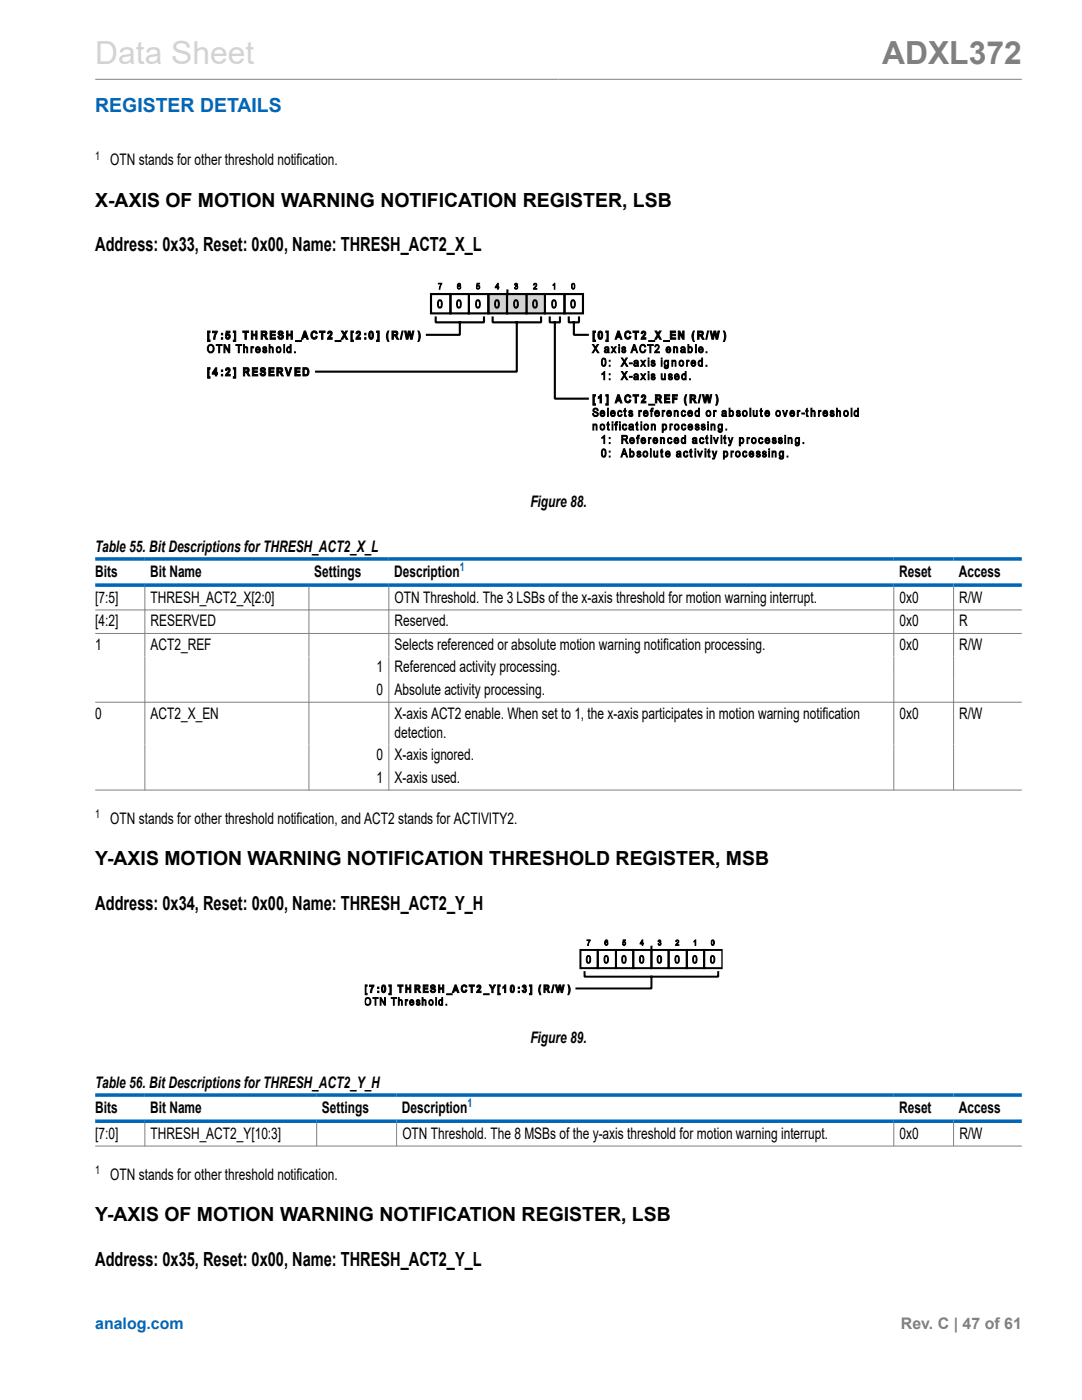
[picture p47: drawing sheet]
<svg xmlns="http://www.w3.org/2000/svg" width="216mm" height="279mm" viewBox="0 0 216 279" stroke-linecap="round" stroke-linejoin="round" font-family="sans-serif">
<defs><g id="words">
<text font-size="6.3" fill="#d3d3d3" x="19" y="12.7">Data Sheet</text>
<text font-size="6.3" fill="#808080" x="176" y="12.7">ADXL372</text>
<text font-size="3.9" fill="#0067b8" x="19" y="22.3">REGISTER DETAILS</text>
<g font-size="3.9">
<text x="19" y="41.3">X-AXIS OF MOTION WARNING NOTIFICATION REGISTER, LSB</text>
<text x="19" y="50.1">Address: 0x33, Reset: 0x00, Name: THRESH_ACT2_X_L</text>
<text x="19" y="172.7">Y-AXIS MOTION WARNING NOTIFICATION THRESHOLD REGISTER, MSB</text>
<text x="19" y="181.6">Address: 0x34, Reset: 0x00, Name: THRESH_ACT2_Y_H</text>
<text x="19" y="243.7">Y-AXIS OF MOTION WARNING NOTIFICATION REGISTER, LSB</text>
<text x="19" y="252.6">Address: 0x35, Reset: 0x00, Name: THRESH_ACT2_Y_L</text>
</g>
<g font-size="3.2">
<text x="22" y="32.9">OTN stands for other threshold notification.</text>
<text x="105.8" y="101.1">Figure 88.</text>
<text x="19" y="110.2">Table 55. Bit Descriptions for THRESH_ACT2_X_L</text>
<text x="19" y="115.1">Bits</text>
<text x="30" y="115.1">Bit Name</text>
<text x="62.7" y="115.1">Settings</text>
<text x="78.6" y="115.1">Description</text>
<text x="179.4" y="115.1">Reset</text>
<text x="191.3" y="115.1">Access</text>
<text x="19" y="120.3">[7:5]</text>
<text x="19" y="125">[4:2]</text>
<text x="30.1" y="120.3">THRESH_ACT2_X[2:0]</text>
<text x="30.1" y="125">RESERVED</text>
<text x="78.7" y="120.3">OTN Threshold. The 3 LSBs of the x-axis threshold for motion warning interrupt.</text>
<text x="78.7" y="125">Reserved.</text>
<text x="179.5" y="120.3">0x0</text>
<text x="179.5" y="125">0x0</text>
<text x="191.4" y="120.3">R/W</text>
<text x="191.4" y="125">R</text>
<text x="19" y="129.7">1</text>
<text x="30.1" y="129.7">ACT2_REF</text>
<text x="78.7" y="129.7">Selects referenced or absolute motion warning notification processing.</text>
<text x="179.5" y="129.7">0x0</text>
<text x="191.4" y="129.7">R/W</text>
<text x="75.1" y="134.2">1</text>
<text x="78.7" y="134.2">Referenced activity processing.</text>
<text x="19" y="143.4">0</text>
<text x="30.1" y="143.4">ACT2_X_EN</text>
<text x="75.1" y="138.7">0</text>
<text x="78.7" y="138.7">Absolute activity processing.</text>
<text x="78.7" y="143.4">X-axis ACT2 enable. When set to 1, the x-axis participates in motion warning notification</text>
<text x="179.5" y="143.4">0x0</text>
<text x="191.4" y="143.4">R/W</text>
<text x="78.7" y="147.2">detection.</text>
<text x="75.1" y="151.7">0</text>
<text x="78.7" y="151.7">X-axis ignored.</text>
<text x="75.1" y="156.2">1</text>
<text x="78.7" y="156.2">X-axis used.</text>
<text x="22" y="164.4">OTN stands for other threshold notification, and ACT2 stands for ACTIVITY2.</text>
<text x="105.8" y="208.1">Figure 89.</text>
<text x="19" y="217.2">Table 56. Bit Descriptions for THRESH_ACT2_Y_H</text>
<text x="19" y="222.1">Bits</text>
<text x="19" y="227.3">[7:0]</text>
<text x="30" y="222.1">Bit Name</text>
<text x="30.1" y="227.3">THRESH_ACT2_Y[10:3]</text>
<text x="64.2" y="222.1">Settings</text>
<text x="80.2" y="222.1">Description</text>
<text x="80.3" y="227.3">OTN Threshold. The 8 MSBs of the y-axis threshold for motion warning interrupt.</text>
<text x="179.4" y="222.1">Reset</text>
<text x="179.5" y="227.3">0x0</text>
<text x="191.3" y="222.1">Access</text>
<text x="191.4" y="227.3">R/W</text>
<text x="22" y="235.4">OTN stands for other threshold notification.</text>
</g>
<text font-size="3.2" fill="#0067b8" x="19" y="265.3">analog.com</text>
<text font-size="3.2" fill="#808080" x="179.8" y="265.3">Rev. C | 47 of 61</text>
<g font-size="2.4">
<text x="19" y="31.9">1</text>
<text x="19" y="163.3">1</text>
<text x="19" y="234.4">1</text>
</g>
<g font-size="2.4" fill="#0067b8">
<text x="91.7" y="114">1</text>
<text x="93.3" y="221">1</text>
</g>
</g></defs>
<path d="M19 15.8h184.9" fill="none" stroke="#808080" stroke-width=".2"/>
<path d="M108.7 58.7h3.9v3.8h-3.9zM112.6 58.7h3.7v3.8h-3.7z" fill="none" stroke="#000" stroke-width=".43"/>
<path d="M105 58.7h3.7v3.8h-3.7z" fill="#d3d3d3"/>
<path d="M105 58.7h3.7v3.8h-3.7z" fill="none" stroke="#d3d3d3" stroke-width=".2"/>
<path d="M105 58.7h3.7v3.8h-3.7z" fill="none" stroke="#000" stroke-width=".43"/>
<path d="M101.2 58.7h3.8v3.8h-3.8z" fill="#d3d3d3"/>
<path d="M101.2 58.7h3.8v3.8h-3.8z" fill="none" stroke="#d3d3d3" stroke-width=".2"/>
<path d="M101.2 58.7h3.8v3.8h-3.8z" fill="none" stroke="#000" stroke-width=".43"/>
<path d="M97.5 58.7h3.7v3.8h-3.7z" fill="#d3d3d3"/>
<path d="M97.5 58.7h3.7v3.8h-3.7z" fill="none" stroke="#d3d3d3" stroke-width=".2"/>
<g fill="none" stroke="#000" stroke-width=".43">
<path d="M86 58.7h3.9v3.8h-3.9zM89.9 58.7h3.7v3.8h-3.7zM93.6 58.7h3.9v3.8h-3.9zM97.5 58.7h3.7v3.8h-3.7zM101.2 58v.7M86.9 63.4v.9h9.7v-.9M91.8 64.3v2.5h-6.6M98.3 63.4v.9h9.7v-.9M103.1 64.3v9.9h-40M109.7 63.4v.9h2v-.9M110.7 64.3v15.3h6.6M113.5 63.4v.9h2v-.9"/>
<path d="M114.5 64.3v2.5h2.8"/>
</g>
<g fill="#000">
<path d="M87.5 56.5h.7l-.4 1.2h-.2l.1-.3 .3-.7h-.5zM95.2 56.5h.5v.2h-.4l-.1 .3a.35 .35 0 0 1 .5 .2 .35 .35 0 0 1-.2 .4 .35 .35 0 0 1-.4-.2h.1a.22 .22 0 0 0 .3 .1 .22 .22 0 0 0 .1-.4 .22 .22 0 0 0-.4 .1l-.1-.1zM102.8 56.6a.3 .3 0 0 1 .4 0 .3 .3 0 0 1-.1 .5 .33 .33 0 0 1 .1 .5 .33 .33 0 0 1-.5-.2h.1a.21 .21 0 0 0 .2 .2 .21 .21 0 0 0 .2-.3 .21 .21 0 0 0-.3-.1v-.2a.19 .19 0 0 0 .2-.2 .19 .19 0 0 0-.2-.2 .19 .19 0 0 0-.1 .3l-.1-.1zM106.5 56.6a.39 .39 0 0 1 .6 .2 .39 .39 0 0 1-.3 .6l-.2 .2h.5v.1h-.7l.4-.6a.24 .24 0 0 0 .2-.3 .24 .24 0 0 0-.4 0l-.2 .1zM110.6 56.5l.1 1.2h-.1v-.9l-.3 .2zM41.4 66.1h.5v.2h-.2v1.6h.2v.3h-.5zM41.4 73.4h.5v.3h-.2v1.5h.2v.3h-.5zM42.4 66.1h1l-.5 1.6h-.3v-.2l.4-1.1h-.6zM43.2 68.8h1.1v.2h-.5v1.4h-.2v-1.4h-.4zM44.7 68.8h.2l.7 1.2v-1.2h.2v1.6h-.2l-.7-1.2v1.2h-.2zM45.1 66.1h.8v.3h-.5l-.1 .3a.5 .5 0 0 1 .6 .4 .5 .5 0 0 1-.4 .6 .5 .5 0 0 1-.5-.5h.2a.24 .24 0 0 0 .3 .2 .24 .24 0 0 0 .2-.3l-.2-.2-.5 .1zM45.1 73.5a.54 .54 0 0 1 .8 .2 .54 .54 0 0 1-.3 .8l-.2 .2h.5v.3h-.9l.1-.4a.78 .78 0 0 0 .5-.9h-.2l-.1 .2h-.3z"/>
<path d="M46.6 66.1h.4v2.1h-.4v-.3h.2v-1.6h-.2zM46.6 73.4h.4v2.1h-.4v-.3h.2v-1.5h-.2zM47.1 68.8h1.1v.2h-.5v1.4h-.2v-1.4h-.4zM48.6 68.8h.2v.6l.3-.2 .3 .2v1h-.2v-.7a.25 .25 0 0 0-.2-.3 .25 .25 0 0 0-.2 .3v.7h-.2zM48.5 66.1h1.1v.2h-.4v1.4h-.3v-1.4h-.4zM50.1 69.2h.1v.2l.2-.2h.2v.2l-.3 .1v.9h-.2zM50.2 66.1h.2v.6h.6v-.6h.3v1.6h-.3v-.7h-.6v.7h-.2zM50.4 73.4h1v.3h-.8v.3h.7v.3h-.7v.4h.8v.3h-1zM52.1 73.5a.56 .56 0 0 1 .5-.1 .56 .56 0 0 1 .4 .5h-.3a.23 .23 0 0 0-.2-.3 .23 .23 0 0 0-.2 .3 .66 .66 0 0 1 .7 .9 .59 .59 0 0 1-.7 .2 .59 .59 0 0 1-.4-.5h.2a.29 .29 0 0 0 .4 .3 .29 .29 0 0 0 .2-.4 .65 .65 0 0 1-.7-.8zM52.5 69.3l.1-.1a.38 .38 0 0 1 .6 .3h-.2a.19 .19 0 0 0-.2-.2 .19 .19 0 0 0-.2 .3h.1a.43 .43 0 0 1 .5 .3 .43 .43 0 0 1-.3 .5 .43 .43 0 0 1-.5-.4h.2a.23 .23 0 0 0 .2 .2 .23 .23 0 0 0 .3-.2l-.1-.1a.43 .43 0 0 1-.5-.2 .43 .43 0 0 1 0-.4zM53.6 73.4h1.1v.3h-.8v.3h.7v.3h-.7v.4h.8v.3h-1.1zM53.7 68.8h.2v.6l.3-.2 .3 .2v1h-.2v-.7a.25 .25 0 0 0-.2-.3 .25 .25 0 0 0-.2 .3v.7h-.2z"/>
<path d="M53.9 66.1h1v.2h-.7v.4h.7v.3h-.7v.4h.8v.3h-1.1zM55.6 66.2a.56 .56 0 0 1 .6-.1 .56 .56 0 0 1 .3 .4h-.3a.23 .23 0 0 0-.2-.2 .23 .23 0 0 0-.2 .3 .61 .61 0 0 1 .7 .4 .61 .61 0 0 1-.3 .7l-.6-.1-.2-.4 .3-.1a.28 .28 0 0 0 .3 .4 .28 .28 0 0 0 .2-.4 .66 .66 0 0 1-.7-.8zM56.6 68.8h.2v1.6h-.2zM57.2 66.1h.3v.6h.6v-.6h.2v1.6h-.2v-.7h-.6v.7h-.3zM56.9 73.4h.3l.4 1.2 .3-1.2h.3l-.5 1.6h-.3zM58.8 70.2h.1v.2h-.1zM58.8 73.4h1.1v.3h-.8v.3h.7v.3h-.7v.4h.8v.3h-1.1zM59 68h1.1v.2h-1.1zM62.4 66.1h.6l.3 .4-.3 .1a.43 .43 0 0 0-.6-.2 .43 .43 0 0 0-.1 .6 .36 .36 0 0 0 .4 .4 .36 .36 0 0 0 .3-.3l.3 .1a.69 .69 0 0 1-.9 .4 .69 .69 0 0 1-.4-1zM63.7 66.1h1.2v.2h-.5v1.4h-.2v-1.4h-.5zM65.5 66.2a.52 .52 0 0 1 .7 .2 .52 .52 0 0 1-.2 .7l-.3 .3h.6v.3h-1l.2-.4a.76 .76 0 0 0 .5-.9h-.2l-.2 .2h-.2zM66.9 68h1.1v.2h-1.1z"/>
<path d="M68.1 66.1h.3l.3 .4 .3-.4h.3l-.4 .7 .5 .9h-.3l-.4-.6-.3 .6h-.3l.5-.9zM70 66.1h.5v.2h-.2v1.6h.2v.3h-.5zM71.2 66.2a.52 .52 0 0 1 .7 .2 .52 .52 0 0 1-.3 .7l-.2 .3h.5v.3h-.9l.2-.4a.76 .76 0 0 0 .4-.9h-.2l-.1 .2h-.3zM75.1 66.1h.6v2.1h-.6v-.3h.3v-1.6h-.3zM77.4 66.1h.2l-.2 1 .2 1.1-.3-.2-.2-.7v-.6zM80.2 66.1h.2l-.3 1.6h-.2zM80.7 66.1h.3l.2 1.1 .3-1.1h.3l.3 1.1 .2-1.1h.3l-.4 1.6h-.3l-.2-1.2-.3 1.2h-.3zM83.4 66.1l.3 .1 .2 .7-.1 .7-.2 .6h-.2l.2-1zM118.2 68.8h.3l.3 .5 .4-.5h.2l-.5 .7 .6 .9h-.3l-.4-.7-.4 .7h-.2l.5-.9zM118.3 66.1h.5v.2h-.2v1.6h.2v.3h-.5zM120.1 74.6l.6-.5v1.7h-.2v-1.3l-.4 .3zM120.9 66.1h.5v2.1h-.5v-.3h.2v-1.6h-.2z"/>
<path d="M120.9 78.8h.5v2.1h-.5v-.3h.2v-1.5h-.2zM122 69.2h.2l.2 .4 .3-.4h.3l-.4 .6 .3 .6h-.2l-.3-.4-.2 .4h-.2l.4-.6zM124 74.1h.2l.4 .6 .3-.6h.3l-.5 .8 .6 .9h-.3l-.4-.7-.4 .7h-.3l.6-.9zM124 71.4h.2l.4 .6 .3-.6h.3l-.5 .8 .6 .9h-.3l-.4-.7-.4 .7h-.3l.6-.9zM124.2 69.3l.1-.1a.35 .35 0 0 1 .5 .3h-.1a.19 .19 0 0 0-.3-.2 .19 .19 0 0 0-.1 .3 .43 .43 0 0 1 .6 .3 .43 .43 0 0 1-.4 .5 .43 .43 0 0 1-.5-.4h.2a.23 .23 0 0 0 .2 .3 .23 .23 0 0 0 .3-.3l-.1-.1a.41 .41 0 0 1-.5-.1 .41 .41 0 0 1 .1-.5zM125.6 75.1h.6v.2h-.6zM125.6 72.4h.6v.2h-.6zM124.8 66.3a.63 .63 0 0 1 .6-.3 .63 .63 0 0 1 .5 .5l-.3 .1a.43 .43 0 0 0-.6-.2 .43 .43 0 0 0-.1 .6 .36 .36 0 0 0 .3 .4 .36 .36 0 0 0 .4-.3l.3 .1a.69 .69 0 0 1-.9 .4 .69 .69 0 0 1-.4-1zM124.8 79a.63 .63 0 0 1 .6-.2 .63 .63 0 0 1 .5 .4l-.3 .1-.1-.2a.48 .48 0 0 0-.6 .5 .48 .48 0 0 0 .6 .4l.1-.2 .3 .1a.69 .69 0 0 1-.9 .4 .69 .69 0 0 1-.4-1zM126.3 66.1h1.1v.2h-.4v1.4h-.3v-1.4h-.4zM127.9 74.6h.2l.2 .4 .3-.4h.2l-.4 .6 .4 .6h-.2l-.3-.4-.3 .4h-.2l.4-.6zM127.9 71.9h.2l.2 .4 .3-.4h.2l-.4 .6 .4 .6h-.2l-.3-.4-.3 .4h-.2l.4-.6z"/>
<path d="M127.9 68.8l.4-.1a.53 .53 0 0 1 .6 .5l-.2 .1a.44 .44 0 0 0-.6-.3 .44 .44 0 0 0-.3 .5 .45 .45 0 0 0 .3 .7 .45 .45 0 0 0 .6-.4l.2 .1a.65 .65 0 0 1-.8 .5 .65 .65 0 0 1-.5-.9zM128.1 66.2a.52 .52 0 0 1 .7 .2 .52 .52 0 0 1-.3 .7l-.2 .3h.6v.3h-1l.2-.4a.76 .76 0 0 0 .4-.9h-.2l-.1 .2h-.3zM129.4 68h1.2v.2h-1.2zM129.2 68.8h1.2v.2h-.5v1.4h-.2v-1.4h-.5zM130 74.7l.2-.1a.38 .38 0 0 1 .5 .3h-.2a.19 .19 0 0 0-.2-.1 .19 .19 0 0 0-.2 .2h.1a.43 .43 0 0 1 .5 .3 .43 .43 0 0 1-.3 .6 .43 .43 0 0 1-.5-.5h.2a.25 .25 0 0 0 .2 .2 .25 .25 0 0 0 .3-.2h-.1a.44 .44 0 0 1-.5-.2 .44 .44 0 0 1 0-.5zM130 72l.2-.1a.38 .38 0 0 1 .5 .3h-.2a.19 .19 0 0 0-.2-.1 .19 .19 0 0 0-.2 .2h.1a.43 .43 0 0 1 .5 .3 .43 .43 0 0 1-.3 .6 .43 .43 0 0 1-.5-.5h.2a.25 .25 0 0 0 .2 .2 .25 .25 0 0 0 .3-.2l-.1-.1a.41 .41 0 0 1-.5-.1 .41 .41 0 0 1 0-.5zM130.7 66.1h.3l.3 .4 .3-.4h.3l-.4 .7 .4 .9h-.3l-.3-.6-.3 .6h-.3l.4-.9zM130.8 68.9a.55 .55 0 0 1 .7 .3 .55 .55 0 0 1-.4 .7l-.2 .3h.7v.2h-1l.3-.5a.66 .66 0 0 0 .3-.9l-.5 .2zM132.4 68h1.2v.2h-1.2zM131.9 74.6h.2v.6a.27 .27 0 0 0 .3 .4 .27 .27 0 0 0 .2-.4v-.6h.2v1.2h-.2v-.2l-.1 .2a.35 .35 0 0 1-.5-.1 .35 .35 0 0 1-.1-.4zM133.4 74.7l.2-.1a.42 .42 0 0 1 .5 .3h-.1a.2 .2 0 0 0-.2-.2 .2 .2 0 0 0-.2 .3 .42 .42 0 0 1 .6 .3 .42 .42 0 0 1-.4 .5 .42 .42 0 0 1-.4-.4h.1a.24 .24 0 0 0 .3 .2 .24 .24 0 0 0 .2-.2l-.1-.1a.43 .43 0 0 1-.4-.1 .43 .43 0 0 1-.1-.5zM133.8 66.1h1v.2h-.8v.4h.8v.3h-.8v.4h.8v.3h-1z"/>
<path d="M134.1 71.9h.1v.2l.2-.2a.36 .36 0 0 1 .4 .1 .36 .36 0 0 1 .1 .4v.7h-.2v-.7a.24 .24 0 0 0-.1-.3 .24 .24 0 0 0-.3 .2l-.1 .8h-.1zM134.4 69.2h.2v.2l.1-.2a.36 .36 0 0 1 .4 .1 .36 .36 0 0 1 .1 .4v.7h-.2v-.7a.23 .23 0 0 0-.1-.3 .23 .23 0 0 0-.3 .2v.8h-.2zM135.3 66.1h.4l.5 1v-1h.3v1.6h-.3l-.6-1.1v1.1h-.3zM137 71.9h.1v.2l.1-.2h.3v.2l-.3 .1v.9h-.2zM137.6 75.6h.1v.2h-.1zM138.4 66.1h.1l-.2 1 .2 1.1-.2-.2a1.91 1.91 0 0 1 .1-1.9zM138.8 68.8h.2v1.6h-.2zM141.2 66.1h.2l-.4 1.6h-.2zM140.9 72.9h.2v.2h-.2zM140.9 70.2h.2v.2h-.2zM141.7 66.1h.3l.2 1.1 .3-1.1h.3l.2 1.1 .3-1.1h.3l-.4 1.6h-.3l-.3-1.2-.2 1.2h-.3zM144.4 66.1h.1l.3 .8-.3 1.3h-.1l.2-1.1z"/>
<path d="M118.4 81.7a.55 .55 0 0 1 .5-.3 .55 .55 0 0 1 .5 .5h-.2a.3 .3 0 0 0-.4-.3 .3 .3 0 0 0-.1 .5 .57 .57 0 0 1 .7 .5 .57 .57 0 0 1-.6 .6 .57 .57 0 0 1-.5-.7h.1a.35 .35 0 0 0 .4 .5 .35 .35 0 0 0 .3-.5h-.1a.6 .6 0 0 1-.6-.8zM118.3 84.6h.2v.2l.1-.1a.36 .36 0 0 1 .4 0 .36 .36 0 0 1 .1 .4v.7h-.1v-.7a.24 .24 0 0 0-.2-.3 .24 .24 0 0 0-.3 .2v.8h-.2zM118.3 78.8h.5v.3h-.2v1.5h.2v.3h-.5zM119.8 78.8h.2v1.6h-.3v-1.2l-.3 .3v-.3zM120.1 87.3l.6-.4v1.6h-.2v-1.3l-.4 .3zM121.2 81.5h.2v1.6h-.2zM121.2 84.3l.2-.1v.4h.2v.2h-.2v.8l.2 .2a.27 .27 0 0 1-.3 0 .27 .27 0 0 1-.1-.3v-.7h-.1zM122.9 84.2h.4l-.1 .2h-.2l.2 .4h-.2v1h-.2v-1h-.2zM123.4 82.1l.4-.2 .3 .4-.2-.2a.38 .38 0 0 0-.5 .4 .38 .38 0 0 0 .5 .4v-.2h.2a.49 .49 0 0 1-.6 .4 .49 .49 0 0 1-.2-.8zM124.3 84.8l.5-.2 .3 .4h-.2l-.1-.2a.38 .38 0 0 0-.5 .4 .38 .38 0 0 0 .5 .4l.1-.2h.2a.5 .5 0 0 1-.7 .4 .5 .5 0 0 1-.2-.8zM124.6 81.6l.2-.1v.4h.1v.2h-.1v.8l.2 .2a.27 .27 0 0 1-.3 0 .27 .27 0 0 1-.1-.3v-.7h-.1zM125.6 82l.1-.1a.42 .42 0 0 1 .5 .3l-.1 .1a.2 .2 0 0 0-.3-.2 .2 .2 0 0 0-.1 .2 .43 .43 0 0 1 .6 .3 .43 .43 0 0 1-.4 .6 .43 .43 0 0 1-.5-.5h.2a.24 .24 0 0 0 .2 .2 .24 .24 0 0 0 .3-.2h-.1a.41 .41 0 0 1-.5-.2 .41 .41 0 0 1 .1-.5z"/>
<path d="M126.3 78.8h1.1v.3h-.4v1.3h-.3v-1.3h-.4zM127.2 90.1l.1-.1a.42 .42 0 0 1 .6 .3l-.2 .1a.2 .2 0 0 0-.2-.2 .2 .2 0 0 0-.2 .2 .43 .43 0 0 1 .6 .5 .43 .43 0 0 1-.7 .3l-.1-.4h.1a.23 .23 0 0 0 .3 .3 .23 .23 0 0 0 .2-.3h-.1a.43 .43 0 0 1-.4-.2 .43 .43 0 0 1 0-.5zM127.2 87l.4-.1-.3 .3 .2 .1v.2h-.2v1h-.2v-1h-.1zM127 84.3l.1-.1v.4h.2v.2h-.2v.8l.2 .2a.27 .27 0 0 1-.3 0 .27 .27 0 0 1 0-.3v-.7h-.2zM127.5 81.9h.1v.2l.3-.2 .1 .2a.24 .24 0 0 0-.3 .1 .24 .24 0 0 0 0 .3v.6h-.2zM128.1 78.9a.54 .54 0 0 1 .7 .2 .54 .54 0 0 1-.3 .7l-.2 .3h.6v.3h-1l.2-.4a.7 .7 0 0 0 .4-.9h-.2l-.1 .2h-.3zM129.4 87.3h.1v.2l.2-.2 .2 .1v.2h-.3v.9h-.2zM129.4 80.7h1.2v.2h-1.2zM129.8 89.6h.2v1.6h-.2zM129.9 81.5h.5l-.1 .2h-.2l.2 .4h-.2v1h-.2v-1h-.1zM130 84.6h.1v.2l.2-.1a.36 .36 0 0 1 .4 0 .36 .36 0 0 1 .1 .4v.7h-.2v-.7a.24 .24 0 0 0-.2-.3 .24 .24 0 0 0-.3 .2v.8h-.1zM130.4 90h.2v.7a.27 .27 0 0 0 .3 .3 .27 .27 0 0 0 .2-.3v-.7h.2v1.2h-.2v-.2l-.1 .2a.35 .35 0 0 1-.5 0 .35 .35 0 0 1-.1-.4z"/>
<path d="M131.8 87.3h.2v.2l.3-.2 .2 .1 .1 1.1h-.2v-.7a.23 .23 0 0 0-.1-.3 .23 .23 0 0 0-.3 .2v.8h-.2zM132.1 81.9h.2v.2l.3-.2v.2a.24 .24 0 0 0-.3 .1 .24 .24 0 0 0 0 .3v.6h-.2zM131.9 89.7l.2-.1v.4h.2v.2h-.2v.8l.2 .2a.27 .27 0 0 1-.3 0 .27 .27 0 0 1-.1-.3v-.7h-.1zM132.6 78.8h1v.3h-.7v.3h.7v.3h-.7v.4h.8v.3h-1.1zM133.7 84.6h.1v.2l.2-.2 .2 .1-.1 .1-.2 .1-.1 .9h-.1zM133.3 87.5l.5-.2 .3 .4h-.2l-.2-.2a.38 .38 0 0 0-.4 .5 .38 .38 0 0 0 .6 .2l.2-.1a.5 .5 0 0 1-.7 .4 .5 .5 0 0 1-.2-.8zM134.2 78.8h1v.3h-.7v.3h.6v.3h-.6v.7h-.3zM134.5 81.9h.2v.2l.1-.2a.36 .36 0 0 1 .4 .1 .36 .36 0 0 1 .1 .4v.7h-.1v-.7a.23 .23 0 0 0-.1-.3 .23 .23 0 0 0-.3 .1l-.1 .9h-.2zM136.1 82.1l.4-.2 .3 .4-.2-.2a.38 .38 0 0 0-.5 .4 .38 .38 0 0 0 .5 .4v-.2h.2a.5 .5 0 0 1-.6 .4 .5 .5 0 0 1-.3-.8zM136.1 84.8l.5-.2 .2 .4h-.1l-.1-.2a.38 .38 0 0 0-.5 .4 .38 .38 0 0 0 .5 .4l.1-.2h.2a.5 .5 0 0 1-.7 .4 .5 .5 0 0 1-.2-.8zM136.8 78.8h.2l-.2 1 .2 1.1-.3-.2a1.91 1.91 0 0 1 .1-1.9zM136.5 90.2l.5-.2 .2 .4-.2-.1a.37 .37 0 0 0-.4 .3 .37 .37 0 0 0 .4 .4l.1-.2h.2a.49 .49 0 0 1-.7 .4 .49 .49 0 0 1-.2-.7z"/>
<path d="M137.7 89.7l.2-.1v.4h.2v.2h-.2v.8l.2 .2a.27 .27 0 0 1-.3 0 .27 .27 0 0 1-.1-.3v-.7h-.1zM138.8 84.7l.1-.1a.38 .38 0 0 1 .6 .3l-.5-.1-.1 .1 .1 .1a.43 .43 0 0 1 .5 .3 .43 .43 0 0 1-.3 .6 .43 .43 0 0 1-.5-.4l.2-.1a.23 .23 0 0 0 .2 .3 .23 .23 0 0 0 .2-.3h-.1a.42 .42 0 0 1-.4-.2 .42 .42 0 0 1 0-.5zM139.6 78.8h.2l-.3 1.6h-.2zM139.2 90h.2l.2 1 .4-1h.2l-.4 1.2h-.2zM140 84.7l.2-.1a.35 .35 0 0 1 .5 .3l-.5-.1-.1 .1 .1 .1a.43 .43 0 0 1 .6 .3 .43 .43 0 0 1-.4 .6 .43 .43 0 0 1-.5-.4l.2-.1a.23 .23 0 0 0 .2 .3 .23 .23 0 0 0 .2-.3 .41 .41 0 0 1-.5-.2 .41 .41 0 0 1 0-.5zM139.7 87.5l.5-.2 .2 .4h-.1l-.2-.2a.38 .38 0 0 0-.4 .5 .38 .38 0 0 0 .6 .2l.2-.1a.5 .5 0 0 1-.7 .4 .5 .5 0 0 1-.2-.8zM140.2 78.8h.2l.3 1.1 .2-1.1h.4l.2 1.1 .2-1.1h.3l-.3 1.6h-.4l-.2-1.2-.3 1.2h-.3zM140.9 87l.2-.1v.4h.2v.2h-.2l.1 1h-.2l-.1-.2v-.8h-.1zM141.3 89.7l.2-.1v.4h.2v.2h-.2v.8l.2 .2a.26 .26 0 0 1-.3 0 .26 .26 0 0 1-.1-.3v-.7h-.1zM141.9 84.6h.1v.2l.2-.1a.36 .36 0 0 1 .4 0 .36 .36 0 0 1 .1 .4v.7h-.2v-.7a.24 .24 0 0 0-.2-.3 .24 .24 0 0 0-.3 .2v.8h-.1zM142.1 90h.2l.3 1 .3-1h.1l-.3 1.2a.37 .37 0 0 1-.5 .5v-.2h.2l.1-.3zM142.4 81.9h.1v.2l.3-.2 .1 .2a.24 .24 0 0 0-.3 .1 .24 .24 0 0 0 0 .3v.6h-.2z"/>
<path d="M142.4 87.3h.1l.3 1 .4-1h.1l-.3 1.2h-.2zM142.8 78.8h.2l.3 .8v.5l-.3 .8h-.2l.2-1.1zM144.8 85.6h.2v.2h-.2zM144.5 87l.2-.1v.4h.2v.2h-.2l.1 1h-.2l-.1-.2v-.8h-.1zM145.3 87.3h.2l.3 1 .3-1h.1l-.3 1.3a.37 .37 0 0 1-.5 .4v-.2h.2l.1-.3zM145.9 90h.1v.2l.1-.2 .3 .1-.1 .2h-.2l-.1 .9h-.1zM147 82l.2-.1a.42 .42 0 0 1 .5 .3l-.1 .1a.2 .2 0 0 0-.3-.2 .2 .2 0 0 0-.1 .2 .43 .43 0 0 1 .6 .3 .43 .43 0 0 1-.4 .6 .43 .43 0 0 1-.5-.5h.2a.24 .24 0 0 0 .2 .2 .24 .24 0 0 0 .3-.2h-.1a.43 .43 0 0 1-.5-.2 .43 .43 0 0 1 0-.5zM148.3 90.2l.5-.2 .2 .4-.2-.1a.37 .37 0 0 0-.5 .3 .37 .37 0 0 0 .5 .4l.1-.2h.2a.49 .49 0 0 1-.7 .4 .49 .49 0 0 1-.2-.7zM149.1 87.3h.1v.2l.2-.2 .2 .1-.1 .2h-.2l-.1 .9h-.1zM149.6 81.5h.2v1.6h-.2zM151 90.1l.1-.1a.42 .42 0 0 1 .6 .3l-.2 .1a.2 .2 0 0 0-.2-.2 .2 .2 0 0 0-.2 .2 .44 .44 0 0 1 .6 .5 .44 .44 0 0 1-.7 .3l-.1-.4h.2a.22 .22 0 0 0 .2 .3 .22 .22 0 0 0 .2-.3h-.1a.43 .43 0 0 1-.4-.2 .43 .43 0 0 1 0-.5zM150.3 81.9h.1v.7a.27 .27 0 0 0 .3 .3 .27 .27 0 0 0 .2-.4v-.6h.2v1.2h-.2v-.2a.35 .35 0 0 1-.4 .2 .35 .35 0 0 1-.2-.4z"/>
<path d="M151.5 87.5l.5-.2 .2 .4h-.1l-.2-.2a.38 .38 0 0 0-.4 .5 .38 .38 0 0 0 .5 .2l.3-.1a.5 .5 0 0 1-.7 .4 .5 .5 0 0 1-.2-.8zM151.7 81.6l.2-.1v.4h.2v.2h-.2v.8l.2 .2a.29 .29 0 0 1-.3 0 .29 .29 0 0 1-.1-.3v-.7h-.1zM152.2 90.1l.1-.1a.42 .42 0 0 1 .6 .3l-.2 .1a.2 .2 0 0 0-.2-.2 .2 .2 0 0 0-.1 .2 .44 .44 0 0 1 .5 .5 .44 .44 0 0 1-.7 .3l-.1-.4h.2a.22 .22 0 0 0 .2 .3 .22 .22 0 0 0 .2-.3h-.1a.43 .43 0 0 1-.4-.2 .43 .43 0 0 1 0-.5zM154 90h.2v.2l.2-.2a.36 .36 0 0 1 .4 .1 .36 .36 0 0 1 .1 .4v.7h-.2v-.7a.24 .24 0 0 0-.2-.3 .24 .24 0 0 0-.3 .2v.8h-.2zM154.2 87.4l.1-.1a.35 .35 0 0 1 .6 .3l-.2 .1a.19 .19 0 0 0-.2-.2 .19 .19 0 0 0-.2 .2h.1a.43 .43 0 0 1 .5 .3 .43 .43 0 0 1-.3 .6 .43 .43 0 0 1-.5-.4l.1-.1a.23 .23 0 0 0 .3 .3 .23 .23 0 0 0 .2-.3h-.1a.41 .41 0 0 1-.4-.2 .41 .41 0 0 1 0-.5zM155.4 87.4l.1-.1a.35 .35 0 0 1 .6 .3l-.2 .1a.19 .19 0 0 0-.2-.2 .19 .19 0 0 0-.2 .2h.1a.43 .43 0 0 1 .5 .3 .43 .43 0 0 1-.3 .6 .43 .43 0 0 1-.5-.4l.2-.1a.23 .23 0 0 0 .2 .3 .23 .23 0 0 0 .2-.3h-.1a.41 .41 0 0 1-.4-.2 .41 .41 0 0 1 0-.5zM156.2 81.9h.1l.3 1 .3-1h.2l-.3 1.2h-.3zM157 91h.2v.2h-.2zM157.2 87.3h.2v.2l.1-.1a.36 .36 0 0 1 .5 0 .36 .36 0 0 1 .1 .4v.7h-.2v-.7a.24 .24 0 0 0-.2-.3 .24 .24 0 0 0-.3 .2v.8h-.2zM159.1 81.9h.2v.2l.3-.2v.2a.24 .24 0 0 0-.3 .1 .24 .24 0 0 0 0 .3v.6h-.2zM160 82.4h.5v.2h-.5zM160.2 88.3h.2v.2h-.2z"/>
<path d="M160.9 81.6l.2-.1v.4h.1v.2h-.1v.7l.2 .3a.27 .27 0 0 1-.3 0 .27 .27 0 0 1-.1-.3v-.7h-.1zM161.8 81.5h.2v.6a.36 .36 0 0 1 .5-.2 .36 .36 0 0 1 .2 .5v.7h-.2v-.7a.25 .25 0 0 0-.3-.3 .25 .25 0 0 0-.2 .4v.6h-.2zM163.3 81.9h.2v.2l.3-.2v.2a.24 .24 0 0 0-.3 .1 .24 .24 0 0 0 0 .3v.6h-.2zM165.7 82l.2-.1a.42 .42 0 0 1 .5 .3l-.1 .1a.2 .2 0 0 0-.3-.2 .2 .2 0 0 0-.1 .2 .43 .43 0 0 1 .6 .3 .43 .43 0 0 1-.4 .6 .43 .43 0 0 1-.5-.5h.2a.24 .24 0 0 0 .2 .2 .24 .24 0 0 0 .3-.2h-.1a.43 .43 0 0 1-.5-.2 .43 .43 0 0 1 0-.5zM166.9 81.5h.2v.6a.36 .36 0 0 1 .4-.2 .36 .36 0 0 1 .2 .5v.7h-.1v-.7a.26 .26 0 0 0-.4-.3 .26 .26 0 0 0-.1 .4v.6h-.2zM169.8 81.5h.2v1.6h-.2z"/>
<path d="M91.5 56.6h.3l.1 .2h-.1a.21 .21 0 0 0-.3-.1 .21 .21 0 0 0-.1 .3v.1a.34 .34 0 0 1 .5 .1 .34 .34 0 0 1-.2 .5 .34 .34 0 0 1-.4-.4v-.5zM91.4 57.3a.24 .24 0 0 0 .4 0 .24 .24 0 0 0-.4 0z"/>
<path d="M99.3 56.5l.1 .8h.1l-.1 .4h-.1v-.3h-.5zM99.3 56.8l-.3 .5h.3z"/>
<path d="M114.2 56.6a.4 .4 0 0 1 .4 .1 .4 .4 0 0 1 .1 .4 .39 .39 0 0 1-.3 .6 .39 .39 0 0 1-.4-.6zM114.3 56.7a.49 .49 0 0 0-.2 .5 .49 .49 0 0 0 .4 .4 .48 .48 0 0 0 .2-.5 .48 .48 0 0 0-.4-.4z"/>
<path d="M41.6 69a.8 .8 0 0 1 1.1 .2 .8 .8 0 0 1-.3 1.1 .8 .8 0 0 1-1-.3 .8 .8 0 0 1 .2-1zM41.7 69.1a.6 .6 0 0 0-.1 .8 .6 .6 0 0 0 .8 .2 .61 .61 0 0 0 .1-.8 .61 .61 0 0 0-.8-.2z"/>
<path d="M43 73.4h.2v1h.2l-.2 .6h-.2v-.3h-.6v-.3zM43 73.8l-.4 .6h.4z"/>
<path d="M44.2 66.5h.2v.3h-.2zM44.2 67.4h.2v.3h-.2z"/>
<path d="M44.2 73.8h.2v.3h-.2zM44.2 74.7h.2v.3h-.2z"/>
<path d="M48.6 73.4h.6a.47 .47 0 0 1 .5 .3 .47 .47 0 0 1-.3 .6l.5 .7h-.4l-.5-.7h-.2v.7h-.2zM48.8 73.7v.4l.6-.1v-.3z"/>
<path d="M51.1 69.4a.5 .5 0 0 1 .6-.1 .5 .5 0 0 1 .2 .6h-.8a.33 .33 0 0 0 .3 .3 .33 .33 0 0 0 .4-.2l.1 .1a.55 .55 0 0 1-.8 .2 .55 .55 0 0 1-.1-.8zM51.2 69.5l-.1 .2h.7l-.2-.3z"/>
<path d="M52.1 66.1h.6a.47 .47 0 0 1 .6 .3 .47 .47 0 0 1-.4 .6l.5 .7h-.3l-.5-.7h-.2v.7h-.3zM52.4 66.3v.4h.4a.2 .2 0 0 0 .2-.2 .2 .2 0 0 0-.2-.2z"/>
<path d="M55.3 69.3a.55 .55 0 0 1 .8 .5 .55 .55 0 0 1-.9 .5l-.1-.5zM55.4 69.5a.39 .39 0 0 0-.1 .5 .39 .39 0 0 0 .5 .1 .39 .39 0 0 0 .1-.5 .39 .39 0 0 0-.5-.1z"/>
<path d="M55.2 73.4h.7a.46 .46 0 0 1 .5 .3 .46 .46 0 0 1-.4 .6l.5 .7h-.3l-.5-.7h-.2v.7h-.3zM55.5 73.7v.4h.4a.2 .2 0 0 0 .2-.3 .2 .2 0 0 0-.2-.1z"/>
<path d="M57.9 68.8h.2v1.6h-.2v-.2a.49 .49 0 0 1-.7 0 .49 .49 0 0 1 0-.7 .34 .34 0 0 1 .3-.3 .34 .34 0 0 1 .4 .2zM57.5 69.4a.39 .39 0 0 0-.2 .5 .39 .39 0 0 0 .5 .2v-.6z"/>
<path d="M60.4 73.4h.6a.84 .84 0 0 1 .7 .8 .84 .84 0 0 1-.7 .8h-.6zM60.7 73.7v1a.55 .55 0 0 0 .7-.5 .55 .55 0 0 0-.7-.5z"/>
<path d="M60.7 66.1h.3l.5 1.6h-.3l-.1-.4h-.5l-.2 .4h-.2zM60.8 66.5l-.2 .6h.4z"/>
<path d="M72.8 66.5h.2v.3h-.2zM72.8 67.4h.2v.3h-.2z"/>
<path d="M73.7 66.2a.53 .53 0 0 1 .7 0 .53 .53 0 0 1 .1 .7v.3a.47 .47 0 0 1-.5 .5 .47 .47 0 0 1-.4-.5zM73.9 66.4v.1a.69 .69 0 0 0 .1 .9 .87 .87 0 0 0 0-1.1z"/>
<path d="M78.2 66.1h.6a.46 .46 0 0 1 .6 .3 .46 .46 0 0 1-.4 .6l.5 .7h-.3l-.5-.7h-.2v.7h-.3zM78.5 66.3v.4h.4a.19 .19 0 0 0 .2-.2 .19 .19 0 0 0-.2-.2z"/>
<path d="M87.5 59.9a.55 .55 0 0 1 .7 .1 .55 .55 0 0 1 0 .7 .54 .54 0 0 1-.1 .6 .54 .54 0 0 1-.7 .1 1.47 1.47 0 0 1 .1-1.5zM87.6 60.1a.87 .87 0 0 0 .2 1.2 .86 .86 0 0 0 0-1.3z"/>
<path d="M91.3 59.9a.56 .56 0 0 1 .7 .1 .56 .56 0 0 1 0 .7 .54 .54 0 0 1-.1 .6 .54 .54 0 0 1-.7 .1 1.6 1.6 0 0 1 .1-1.5zM91.4 60.1a.87 .87 0 0 0 .2 1.2 .83 .83 0 0 0 0-1.3z"/>
<path d="M95.1 59.9a.56 .56 0 0 1 .7 .1 .56 .56 0 0 1 0 .7 .54 .54 0 0 1-.1 .6 .54 .54 0 0 1-.7 .1 1.6 1.6 0 0 1 .1-1.5zM95.2 60.1a.91 .91 0 0 0 .2 1.2 .81 .81 0 0 0 0-1.3z"/>
<path d="M98.9 59.9a.56 .56 0 0 1 .6 .1 .56 .56 0 0 1 .1 .7 .54 .54 0 0 1-.1 .6 .54 .54 0 0 1-.7 .1 1.6 1.6 0 0 1 .1-1.5zM99 60.1a.91 .91 0 0 0 .2 1.2 .86 .86 0 0 0 0-1.3z"/>
<path d="M102.7 59.9a.48 .48 0 0 1 .5 0 .48 .48 0 0 1 .2 .6 .7 .7 0 0 1-.6 1 1.41 1.41 0 0 1-.1-1.6zM102.8 60.1a.91 .91 0 0 0 .1 1.2 .86 .86 0 0 0 0-1.3z"/>
<path d="M106.5 59.9a.54 .54 0 0 1 .6 .1 .54 .54 0 0 1 .1 .7 .54 .54 0 0 1-.5 .8 .54 .54 0 0 1-.4-.8zM106.5 60.1a.91 .91 0 0 0 .2 1.2 .86 .86 0 0 0 0-1.3z"/>
<path d="M110.3 59.9a.55 .55 0 0 1 .6 .1 .55 .55 0 0 1 .1 .7 .53 .53 0 0 1-.1 .6 .53 .53 0 0 1-.7 .1 1.54 1.54 0 0 1 .1-1.5zM110.3 60.1a.91 .91 0 0 0 .2 1.2 .86 .86 0 0 0 0-1.3z"/>
<path d="M114.1 59.9a.55 .55 0 0 1 .6 .1 .55 .55 0 0 1 .1 .7 .53 .53 0 0 1-.1 .6 .53 .53 0 0 1-.7 .1 1.54 1.54 0 0 1 .1-1.5zM114.1 60.1a.91 .91 0 0 0 .2 1.2 .86 .86 0 0 0 0-1.3z"/>
<path d="M119.4 66.2a.53 .53 0 0 1 .7 0 .53 .53 0 0 1 .2 .7l-.1 .3a.47 .47 0 0 1-.4 .5 .47 .47 0 0 1-.5-.5zM119.7 66.4l-.1 .1a.69 .69 0 0 0 .2 .9 .87 .87 0 0 0 0-1.1z"/>
<path d="M120.2 71.5a.48 .48 0 0 1 .5 .1 .48 .48 0 0 1 .2 .5 .71 .71 0 0 1-.6 1 1.39 1.39 0 0 1-.1-1.6zM120.4 71.7a.98 .98 0 0 0 .1 1.2 .86 .86 0 0 0 0-1.3z"/>
<path d="M120.8 69.3a.5 .5 0 0 1 .6 0 .5 .5 0 0 1 .1 .6l.1 .5h-.2l-.1-.1a.42 .42 0 0 1-.5 .1 .42 .42 0 0 1-.2-.6 .42 .42 0 0 1 .6-.1l.1-.1a.29 .29 0 0 0-.2-.2 .29 .29 0 0 0-.3 .2l-.2-.1zM120.8 70a.3 .3 0 0 0 .3 .2 .3 .3 0 0 0 .2-.4z"/>
<path d="M121.6 74.6h.1v.2h-.1zM121.6 75.6h.1v.2h-.1z"/>
<path d="M121.6 71.9h.1v.2h-.1zM121.6 72.9h.1v.2h-.1z"/>
<path d="M123.5 68.8h.1v.2h-.1zM123.5 69.2h.1v1.2h-.1z"/>
<path d="M123.3 66.1h.3l.5 1.6h-.3l-.1-.4h-.5l-.2 .4h-.3zM123.4 66.5l-.2 .6h.4z"/>
<path d="M126.4 68.8h.3l.5 1.6h-.2l-.1-.5h-.6l-.2 .5h-.2zM126.6 69l-.3 .7h.5z"/>
<path d="M126.6 74.7a.5 .5 0 0 1 .6 0 .5 .5 0 0 1 .2 .6v.5l-.2-.2a.39 .39 0 0 1-.5 .3 .39 .39 0 0 1-.3-.5 .39 .39 0 0 1 .5-.3l.3-.1a.27 .27 0 0 0-.3-.3 .27 .27 0 0 0-.3 .3l-.1-.1zM126.6 75.4a.3 .3 0 0 0 .4 .2 .3 .3 0 0 0 .2-.4z"/>
<path d="M126.6 72a.49 .49 0 0 1 .7 0 .49 .49 0 0 1 .1 .6v.5l-.2-.1a.39 .39 0 0 1-.5 .2 .39 .39 0 0 1-.3-.5 .39 .39 0 0 1 .5-.3l.3-.1a.27 .27 0 0 0-.3-.2 .27 .27 0 0 0-.3 .2l-.1-.1zM126.6 72.7a.3 .3 0 0 0 .4 .2 .3 .3 0 0 0 .2-.4z"/>
<path d="M129.3 74.1h.2v.2h-.2zM129.3 74.6h.2v1.2h-.2z"/>
<path d="M129.3 71.4h.2v.2h-.2zM129.3 71.9h.2v1.2h-.2z"/>
<path d="M131.9 71.4h.2v.2h-.2zM131.9 71.9h.2v1.2h-.2z"/>
<path d="M132.7 72l.3-.1 .2 .1v-.1h.2v1a.46 .46 0 0 1-.3 .7 .46 .46 0 0 1-.6-.4h.2a.3 .3 0 0 0 .4 .2 .3 .3 0 0 0 .1-.4 .57 .57 0 0 1-.7-.3 .57 .57 0 0 1 .2-.7zM132.8 72.1a.39 .39 0 0 0-.1 .5 .39 .39 0 0 0 .5 .2v-.5l-.1-.2z"/>
<path d="M133 69.4a.51 .51 0 0 1 .6-.1 .51 .51 0 0 1 .3 .6h-.9a.33 .33 0 0 0 .3 .3 .33 .33 0 0 0 .4-.2l.1 .1a.56 .56 0 0 1-.8 .1 .56 .56 0 0 1 0-.8zM133.2 69.5l-.2 .2h.7l-.2-.3z"/>
<path d="M134.7 74.7a.51 .51 0 0 1 .6 0 .51 .51 0 0 1 .2 .5h-.8a.33 .33 0 0 0 .3 .4 .33 .33 0 0 0 .4-.2h.1a.52 .52 0 0 1-.7 .4 .52 .52 0 0 1-.2-.8zM134.8 74.9l-.1 .2h.7l-.2-.3z"/>
<path d="M135.6 72a.57 .57 0 0 1 .8 .4 .57 .57 0 0 1-.6 .7l-.3-.4zM135.7 72.2a.39 .39 0 0 0 0 .5 .39 .39 0 0 0 .5 .1 .39 .39 0 0 0 .1-.5 .39 .39 0 0 0-.6-.1z"/>
<path d="M136 69.3a.5 .5 0 0 1 .6 0 .5 .5 0 0 1 .1 .6l.1 .5h-.2v-.1a.42 .42 0 0 1-.6 .1 .42 .42 0 0 1-.2-.6 .42 .42 0 0 1 .6-.1l.2-.1a.29 .29 0 0 0-.3-.2 .29 .29 0 0 0-.3 .2l-.2-.1zM136 70a.3 .3 0 0 0 .4 .2 .3 .3 0 0 0 .2-.4z"/>
<path d="M136.1 74.7l.3-.1 .3 .2v-.7h.2v1.7h-.2v-.2a.5 .5 0 0 1-.7 0 .5 .5 0 0 1 0-.7zM136.2 74.9v.5l.1 .2a.4 .4 0 0 0 .4-.4 .4 .4 0 0 0-.4-.4z"/>
<path d="M137.3 68.8h.1v.6a.51 .51 0 0 1 .7 0 .51 .51 0 0 1 0 .7l-.1 .2a.33 .33 0 0 1-.3 .1 .33 .33 0 0 1-.3-.2v.2h-.1zM137.5 69.5l-.1 .3 .2 .4a.39 .39 0 0 0 .4-.4 .39 .39 0 0 0-.4-.4z"/>
<path d="M138 72a.5 .5 0 0 1 .6 0 .5 .5 0 0 1 .2 .6h-.8a.33 .33 0 0 0 .3 .3 .33 .33 0 0 0 .4-.2l.1 .1a.56 .56 0 0 1-.8 .1 .56 .56 0 0 1 0-.9zM138.1 72.2l-.1 .2h.7l-.2-.3z"/>
<path d="M139.2 66.1h.6a.47 .47 0 0 1 .6 .3 .47 .47 0 0 1-.4 .6l.5 .7h-.3l-.5-.7h-.2v.7h-.3zM139.5 66.3v.4h.4a.2 .2 0 0 0 .2-.2 .2 .2 0 0 0-.2-.2z"/>
<path d="M139.4 72.1l.3-.2 .3 .2v-.7h.2v1.7h-.2v-.2a.46 .46 0 0 1-.6 .1 .46 .46 0 0 1-.1-.7zM139.5 72.2v.5l.2 .2a.4 .4 0 0 0 .3-.4 .4 .4 0 0 0-.4-.4z"/>
<path d="M139.5 69.4a.5 .5 0 0 1 .6-.1 .5 .5 0 0 1 .2 .6h-.8a.33 .33 0 0 0 .3 .3 .33 .33 0 0 0 .4-.2l.1 .1a.56 .56 0 0 1-.8 .1 .56 .56 0 0 1 0-.8zM139.6 69.5l-.1 .2h.7l-.2-.3z"/>
<path d="M119.9 84.7a.56 .56 0 0 1 .8 .5 .56 .56 0 0 1-.9 .5l-.1-.5zM120 84.9a.4 .4 0 0 0-.1 .5 .4 .4 0 0 0 .5 .1v-.6z"/>
<path d="M120.2 89.7a.48 .48 0 0 1 .5 0 .48 .48 0 0 1 .2 .5 .71 .71 0 0 1-.6 1 1.39 1.39 0 0 1-.1-1.5zM120.4 89.8a.98 .98 0 0 0 .1 1.2 .86 .86 0 0 0 0-1.2z"/>
<path d="M119.9 82.1a.5 .5 0 0 1 .6-.1 .5 .5 0 0 1 .2 .6h-.8a.33 .33 0 0 0 .2 .3 .33 .33 0 0 0 .4-.2l.2 .1a.52 .52 0 0 1-.7 .3 .52 .52 0 0 1-.3-.7zM120 82.2l-.1 .2h.6l-.2-.3z"/>
<path d="M121.6 90h.1v.2h-.1zM121.6 91h.1v.2h-.1z"/>
<path d="M121.6 87.3h.1v.2h-.1zM121.6 88.3h.1v.2h-.1z"/>
<path d="M122.1 84.2h.2v.2h-.2zM122.1 84.6h.2v1.2h-.2z"/>
<path d="M121.9 82.1a.51 .51 0 0 1 .7-.1 .51 .51 0 0 1 .2 .6h-.8a.33 .33 0 0 0 .2 .3 .33 .33 0 0 0 .4-.2l.2 .1a.55 .55 0 0 1-.9 .2 .55 .55 0 0 1 0-.8zM122.1 82.2l-.1 .2h.6l-.2-.3z"/>
<path d="M123.6 84.2h.2v.2h-.2zM123.6 84.6h.2v1.2h-.2z"/>
<path d="M124.4 89.6h.3l.5 1.6h-.2l-.1-.5h-.6l-.2 .5h-.2zM124.6 89.8l-.3 .7h.5z"/>
<path d="M124.1 86.9h.6a.44 .44 0 0 1 .5 .4 .44 .44 0 0 1-.4 .5l.5 .7h-.2l-.5-.7h-.3v.7h-.2zM124.3 87.1v.5h.4a.26 .26 0 0 0 .3-.2 .26 .26 0 0 0-.3-.3z"/>
<path d="M123.3 78.8h.3l.5 1.6h-.3l-.1-.4h-.5l-.2 .4h-.3zM123.4 79.2l-.2 .6h.4z"/>
<path d="M125.6 89.6h.2v.6a.5 .5 0 0 1 .7 .1 .5 .5 0 0 1 0 .7l-.1 .1a.33 .33 0 0 1-.3 .1 .33 .33 0 0 1-.3-.2v.2h-.2zM126 90.2a.38 .38 0 0 0-.2 .5 .38 .38 0 0 0 .5 .2v-.6z"/>
<path d="M125.6 84.8v-.1a.49 .49 0 0 1 .7 0 .49 .49 0 0 1 .1 .6v.5l-.2-.1a.42 .42 0 0 1-.6 .1 .42 .42 0 0 1-.1-.6 .42 .42 0 0 1 .6-.1h.1a.29 .29 0 0 0-.2-.3 .29 .29 0 0 0-.4 .2h-.1zM125.6 85.4a.3 .3 0 0 0 .4 .3 .3 .3 0 0 0 .2-.4z"/>
<path d="M125.8 87.5a.5 .5 0 0 1 .6-.1 .5 .5 0 0 1 .2 .6h-.8a.33 .33 0 0 0 .2 .3 .33 .33 0 0 0 .4-.1h.2a.56 .56 0 0 1-.9 .2 .56 .56 0 0 1 .1-.9zM125.9 87.6l-.1 .2h.6l-.2-.3z"/>
<path d="M127.9 84.2h.2v.2h-.2zM127.9 84.6h.2v1.2h-.2z"/>
<path d="M128.5 90.1a.55 .55 0 0 1 .8 .5 .55 .55 0 0 1-.9 .5l-.1-.5zM128.7 90.2a.39 .39 0 0 0-.3 .6 .39 .39 0 0 0 .6 .1l.1-.5-.2-.2z"/>
<path d="M128.6 84.7a.59 .59 0 0 1 .8 .4 .59 .59 0 0 1-.5 .8 .69 .69 0 0 1-.3-1.2zM128.7 84.9a.4 .4 0 0 0-.1 .5 .4 .4 0 0 0 .6 .1v-.6z"/>
<path d="M128 87.5a.51 .51 0 0 1 .6-.1 .51 .51 0 0 1 .3 .6h-.8a.33 .33 0 0 0 .2 .3 .33 .33 0 0 0 .4-.1h.2a.53 .53 0 0 1-.8 .3 .53 .53 0 0 1-.2-.8zM128.1 87.6v.2h.6l-.2-.3z"/>
<path d="M128.5 82.1a.51 .51 0 0 1 .6-.1 .51 .51 0 0 1 .2 .6h-.8a.33 .33 0 0 0 .3 .3 .33 .33 0 0 0 .4-.2l.1 .1a.52 .52 0 0 1-.7 .3 .52 .52 0 0 1-.2-.7zM128.6 82.2l-.1 .2h.7l-.2-.3z"/>
<path d="M130.8 78.8h.6a.48 .48 0 0 1 .6 .3 .48 .48 0 0 1-.4 .6l.5 .7h-.3l-.3-.5-.4-.2v.7h-.3zM131.1 79.1v.3h.4a.2 .2 0 0 0 .2-.2 .2 .2 0 0 0-.2-.1z"/>
<path d="M130.4 87.5a.51 .51 0 0 1 .6-.1 .51 .51 0 0 1 .3 .6h-.9a.33 .33 0 0 0 .3 .3 .33 .33 0 0 0 .4-.1h.1a.56 .56 0 0 1-.8 .2 .56 .56 0 0 1 0-.9zM130.6 87.6l-.2 .2h.7l-.2-.3z"/>
<path d="M130.7 82.1a.51 .51 0 0 1 .7-.1 .51 .51 0 0 1 .2 .6h-.8a.33 .33 0 0 0 .2 .3 .33 .33 0 0 0 .4-.2l.2 .1a.56 .56 0 0 1-.8 .2 .56 .56 0 0 1-.1-.8zM130.9 82.2l-.1 .2h.6l-.2-.3z"/>
<path d="M132.1 84.6h.2v.2a.41 .41 0 0 1 .6-.1 .41 .41 0 0 1 .1 .5 .42 .42 0 0 1-.1 .6 .42 .42 0 0 1-.6-.1v.6h-.2zM132.5 84.8a.38 .38 0 0 0-.2 .5 .38 .38 0 0 0 .5 .2l.1-.5-.2-.2z"/>
<path d="M132.9 90.2a.5 .5 0 0 1 .6-.1 .5 .5 0 0 1 .2 .6h-.8a.33 .33 0 0 0 .3 .3 .33 .33 0 0 0 .4-.2l.1 .1a.56 .56 0 0 1-.8 .1 .56 .56 0 0 1 0-.8zM133 90.3l-.1 .2h.7l-.2-.3z"/>
<path d="M133.2 82.1a.5 .5 0 0 1 .6-.1 .5 .5 0 0 1 .2 .6h-.8a.33 .33 0 0 0 .2 .3 .33 .33 0 0 0 .4-.2l.2 .1a.55 .55 0 0 1-.8 .2 .55 .55 0 0 1-.1-.8zM133.3 82.2l-.1 .2h.6l-.2-.3z"/>
<path d="M134.7 84.7a.57 .57 0 0 1 .8 .5 .57 .57 0 0 1-.7 .6l-.2-.4zM134.8 84.9a.4 .4 0 0 0-.1 .5 .4 .4 0 0 0 .6 .1v-.6z"/>
<path d="M134.6 87.5a.51 .51 0 0 1 .6-.1 .51 .51 0 0 1 .3 .6h-.8a.33 .33 0 0 0 .2 .3 .33 .33 0 0 0 .4-.1h.2a.57 .57 0 0 1-.9 .2 .57 .57 0 0 1 0-.9zM134.7 87.6v.2h.6l-.2-.3z"/>
<path d="M135.1 90.1a.49 .49 0 0 1 .7 0 .49 .49 0 0 1 .1 .6v.5l-.2-.1a.39 .39 0 0 1-.5 .2 .39 .39 0 0 1-.2-.5 .39 .39 0 0 1 .4-.3l.3-.1a.27 .27 0 0 0-.3-.2 .27 .27 0 0 0-.3 .2h-.1zM135.1 90.8a.3 .3 0 0 0 .4 .2 .3 .3 0 0 0 .2-.3z"/>
<path d="M136 87.5l.4-.2 .2 .2v-.6h.2v1.6h-.2v-.2a.46 .46 0 0 1-.6 .1 .46 .46 0 0 1-.1-.6zM136.2 87.6l-.1 .5 .1 .2a.38 .38 0 0 0 .4-.4 .38 .38 0 0 0-.4-.3z"/>
<path d="M137.7 78.8h.6a.48 .48 0 0 1 .5 .3 .48 .48 0 0 1-.3 .6l.5 .7h-.4l-.3-.6-.3-.1-.1 .7h-.2zM137.9 79.1v.3h.4a.2 .2 0 0 0 .3-.2 .2 .2 0 0 0-.3-.1z"/>
<path d="M137.4 82.1a.51 .51 0 0 1 .6-.1 .51 .51 0 0 1 .2 .6h-.8a.33 .33 0 0 0 .2 .3 .33 .33 0 0 0 .4-.2l.2 .1a.55 .55 0 0 1-.8 .2 .55 .55 0 0 1-.1-.8zM137.5 82.2l-.1 .2h.6l-.2-.3z"/>
<path d="M137.4 84.8a.51 .51 0 0 1 .6-.1 .51 .51 0 0 1 .2 .6h-.8a.33 .33 0 0 0 .3 .3 .33 .33 0 0 0 .4-.1h.1a.53 .53 0 0 1-.7 .3 .53 .53 0 0 1-.2-.8zM137.5 84.9l-.1 .2h.7l-.2-.3z"/>
<path d="M138.7 89.6h.1v.2h-.1zM138.7 90h.1v1.2h-.1z"/>
<path d="M138.3 87.4a.49 .49 0 0 1 .6 0 .49 .49 0 0 1 .2 .6v.5l-.2-.1a.41 .41 0 0 1-.6 .1 .41 .41 0 0 1-.1-.6 .41 .41 0 0 1 .6-.1h.1a.27 .27 0 0 0-.3-.3 .27 .27 0 0 0-.3 .2h-.2zM138.4 88.1h-.1a.28 .28 0 0 0 .4 .3 .28 .28 0 0 0 .2-.4z"/>
<path d="M138.9 82l.3-.1 .2 .2v-.6h.2v1.6h-.2v-.2a.5 .5 0 0 1-.7 0 .5 .5 0 0 1 0-.7zM138.9 82.2l-.1 .5 .2 .2a.4 .4 0 0 0 .4-.4 .4 .4 0 0 0-.4-.4z"/>
<path d="M140.7 89.6h.2v.2h-.2zM140.7 90h.2v1.2h-.2z"/>
<path d="M141 82a.56 .56 0 0 1 .9 .5 .56 .56 0 0 1-.9 .5l-.1-.5zM141.1 82.2v.7a.37 .37 0 0 0 .6-.4 .37 .37 0 0 0-.6-.3z"/>
<path d="M141.2 84.2h.2v.2h-.2zM141.2 84.6h.2v1.2h-.2z"/>
<path d="M141.8 86.9h.2v.2h-.2zM141.8 87.3h.2v1.2h-.2z"/>
<path d="M143.4 84.7l.3-.1 .3 .2v-.2h.2v1.1a.46 .46 0 0 1-.3 .6 .46 .46 0 0 1-.6-.4h.1a.3 .3 0 0 0 .4 .2 .3 .3 0 0 0 .2-.4 .56 .56 0 0 1-.7-.2 .56 .56 0 0 1 .1-.7zM143.5 84.9l-.1 .5 .2 .2a.36 .36 0 0 0 .4-.4 .36 .36 0 0 0-.5-.3z"/>
<path d="M143.9 86.9h.1v.2h-.1zM143.9 87.3h.1v1.2h-.1z"/>
<path d="M144.4 90h.1v.2a.42 .42 0 0 1 .6-.1 .42 .42 0 0 1 .2 .5 .44 .44 0 0 1-.2 .6 .44 .44 0 0 1-.6-.1v.6h-.1zM144.7 90.2a.38 .38 0 0 0-.2 .5 .38 .38 0 0 0 .5 .2v-.6z"/>
<path d="M144.1 82.1a.49 .49 0 0 1 .7-.2 .49 .49 0 0 1 .1 .7l.1 .5-.3-.1a.39 .39 0 0 1-.4 .2 .39 .39 0 0 1-.3-.5 .39 .39 0 0 1 .4-.3l.3-.1a.27 .27 0 0 0-.2-.2 .27 .27 0 0 0-.3 .2h-.2zM144.2 82.7a.29 .29 0 0 0 .4 .2 .29 .29 0 0 0 .1-.4z"/>
<path d="M145.5 81.5h.2v.6a.47 .47 0 0 1 .6 0 .47 .47 0 0 1 .1 .6l-.2 .3a.35 .35 0 0 1-.5-.1v.2h-.2zM145.7 82.2a.38 .38 0 0 0-.1 .5 .38 .38 0 0 0 .5 .2v-.7l-.2-.1z"/>
<path d="M146.9 90.1a.55 .55 0 0 1 .8 .5 .55 .55 0 0 1-.8 .5l-.2-.5zM147.1 90.2a.39 .39 0 0 0-.2 .6 .39 .39 0 0 0 .5 .1l.1-.5-.2-.2z"/>
<path d="M147.5 87.3h.2v.2a.41 .41 0 0 1 .6-.1 .41 .41 0 0 1 .1 .5 .42 .42 0 0 1-.1 .6 .42 .42 0 0 1-.6-.1v.6h-.2zM147.9 87.5a.38 .38 0 0 0-.2 .5 .38 .38 0 0 0 .5 .2v-.5l-.1-.2z"/>
<path d="M148.3 82a.56 .56 0 0 1 .8 .5 .56 .56 0 0 1-.8 .5l-.2-.5zM148.4 82.2a.4 .4 0 0 0-.1 .6 .4 .4 0 0 0 .6 .1 .4 .4 0 0 0 .1-.6 .4 .4 0 0 0-.6-.1z"/>
<path d="M150.1 87.4a.54 .54 0 0 1 .8 .5 .54 .54 0 0 1-.8 .5l-.2-.5zM150.2 87.6a.39 .39 0 0 0-.1 .6 .39 .39 0 0 0 .5 0 .39 .39 0 0 0 .1-.5 .39 .39 0 0 0-.5-.1z"/>
<path d="M149.6 90.2a.5 .5 0 0 1 .6-.1 .5 .5 0 0 1 .2 .6h-.8a.33 .33 0 0 0 .3 .3 .33 .33 0 0 0 .3-.2l.2 .1a.56 .56 0 0 1-.8 .1 .56 .56 0 0 1 0-.8zM149.7 90.3l-.1 .2h.6l-.1-.3z"/>
<path d="M152.7 82.1a.51 .51 0 0 1 .7-.1 .51 .51 0 0 1 .2 .6h-.8a.33 .33 0 0 0 .2 .3 .33 .33 0 0 0 .4-.2l.2 .1a.55 .55 0 0 1-.9 .2 .55 .55 0 0 1 0-.8zM152.9 82.2l-.1 .2h.6l-.2-.3z"/>
<path d="M153.4 89.6h.2v.2h-.2zM153.4 90h.2v1.2h-.2z"/>
<path d="M152.8 87.5a.51 .51 0 0 1 .6-.1 .51 .51 0 0 1 .2 .6h-.8a.33 .33 0 0 0 .3 .3 .33 .33 0 0 0 .3-.1h.2a.57 .57 0 0 1-.9 .2 .57 .57 0 0 1 .1-.9zM152.9 87.6l-.1 .2h.6l-.1-.3z"/>
<path d="M154.9 82a.55 .55 0 0 1 .8 .5 .55 .55 0 0 1-.8 .5l-.1-.5zM155 82.2a.4 .4 0 0 0-.1 .6 .4 .4 0 0 0 .6 .1 .4 .4 0 0 0 .1-.6 .4 .4 0 0 0-.6-.1z"/>
<path d="M155.7 90.1l.2-.1 .3 .2v-.2h.2v1a.46 .46 0 0 1-.3 .7 .46 .46 0 0 1-.6-.4h.2a.29 .29 0 0 0 .3 .2 .29 .29 0 0 0 .2-.4 .56 .56 0 0 1-.8-.3 .56 .56 0 0 1 .3-.7zM155.8 90.2a.39 .39 0 0 0-.2 .5 .39 .39 0 0 0 .5 .2v-.5l-.1-.2z"/>
<path d="M156.6 86.9h.2v.2h-.2zM156.6 87.3h.2v1.2h-.2z"/>
<path d="M157.7 82.1a.51 .51 0 0 1 .6-.1 .51 .51 0 0 1 .3 .6h-.8a.33 .33 0 0 0 .2 .3 .33 .33 0 0 0 .4-.2l.1 .1a.55 .55 0 0 1-.8 .2 .55 .55 0 0 1 0-.8zM157.9 82.2l-.1 .2h.6l-.2-.3z"/>
<path d="M158.8 87.5l.3-.2 .3 .2v-.2h.1v1.1a.46 .46 0 0 1-.3 .6 .46 .46 0 0 1-.5-.4h.1a.3 .3 0 0 0 .4 .2 .3 .3 0 0 0 .2-.4 .56 .56 0 0 1-.7-.2 .56 .56 0 0 1 .1-.7zM158.9 87.6l-.1 .5 .2 .2a.37 .37 0 0 0 .4-.4 .37 .37 0 0 0-.5-.3z"/>
<path d="M164.3 82.1a.5 .5 0 0 1 .6-.1 .5 .5 0 0 1 .3 .6h-.8a.33 .33 0 0 0 .2 .3 .33 .33 0 0 0 .4-.2l.2 .1a.52 .52 0 0 1-.8 .3 .52 .52 0 0 1-.2-.7zM164.5 82.2l-.1 .2h.6l-.2-.3z"/>
<path d="M168.5 82a.59 .59 0 0 1 .8 .4 .59 .59 0 0 1-.5 .7 .68 .68 0 0 1-.3-1.1zM168.6 82.2a.4 .4 0 0 0-.1 .6 .4 .4 0 0 0 .5 .1 .4 .4 0 0 0 .1-.6 .4 .4 0 0 0-.5-.1z"/>
<path d="M170.6 82l.2-.1 .3 .2v-.6h.2v1.6h-.2v-.2a.5 .5 0 0 1-.7 0 .5 .5 0 0 1 .1-.7zM170.6 82.2v.5l.1 .2a.4 .4 0 0 0 .4-.4 .4 .4 0 0 0-.4-.4z"/>
</g>
<g fill="none" stroke="#000" stroke-width=".2">
<path d="M87.5 56.5h.7l-.4 1.2h-.2l.1-.3 .3-.7h-.5zM87.5 59.9a.55 .55 0 0 1 .7 .1 .55 .55 0 0 1 0 .7 .54 .54 0 0 1-.1 .6 .54 .54 0 0 1-.7 .1 1.47 1.47 0 0 1 .1-1.5zM91.3 59.9a.56 .56 0 0 1 .7 .1 .56 .56 0 0 1 0 .7 .54 .54 0 0 1-.1 .6 .54 .54 0 0 1-.7 .1 1.6 1.6 0 0 1 .1-1.5zM91.5 56.6h.3l.1 .2h-.1a.21 .21 0 0 0-.3-.1 .21 .21 0 0 0-.1 .3v.1a.34 .34 0 0 1 .5 .1 .34 .34 0 0 1-.2 .5 .34 .34 0 0 1-.4-.4v-.5zM95.1 59.9a.56 .56 0 0 1 .7 .1 .56 .56 0 0 1 0 .7 .54 .54 0 0 1-.1 .6 .54 .54 0 0 1-.7 .1 1.6 1.6 0 0 1 .1-1.5zM95.2 56.5h.5v.2h-.4l-.1 .3a.35 .35 0 0 1 .5 .2 .35 .35 0 0 1-.2 .4 .35 .35 0 0 1-.4-.2h.1a.22 .22 0 0 0 .3 .1 .22 .22 0 0 0 .1-.4 .22 .22 0 0 0-.4 .1l-.1-.1zM98.9 59.9a.56 .56 0 0 1 .6 .1 .56 .56 0 0 1 .1 .7 .54 .54 0 0 1-.1 .6 .54 .54 0 0 1-.7 .1 1.6 1.6 0 0 1 .1-1.5zM99.3 56.8v.5h-.3zM99.3 56.5l.1 .8h.1l-.1 .4h-.1v-.3h-.5zM102.7 59.9a.48 .48 0 0 1 .5 0 .48 .48 0 0 1 .2 .6 .7 .7 0 0 1-.6 1 1.41 1.41 0 0 1-.1-1.6zM102.8 56.6a.3 .3 0 0 1 .4 0 .3 .3 0 0 1-.1 .5 .33 .33 0 0 1 .1 .5 .33 .33 0 0 1-.5-.2h.1a.21 .21 0 0 0 .2 .2 .21 .21 0 0 0 .2-.3 .21 .21 0 0 0-.3-.1v-.2a.19 .19 0 0 0 .2-.2 .19 .19 0 0 0-.2-.2 .19 .19 0 0 0-.1 .3l-.1-.1zM106.5 59.9a.54 .54 0 0 1 .6 .1 .54 .54 0 0 1 .1 .7 .54 .54 0 0 1-.5 .8 .54 .54 0 0 1-.4-.8z"/>
<path d="M106.5 56.6a.39 .39 0 0 1 .6 .2 .39 .39 0 0 1-.3 .6l-.2 .2h.5v.1h-.7l.4-.6a.24 .24 0 0 0 .2-.3 .24 .24 0 0 0-.4 0l-.2 .1zM110.3 59.9a.55 .55 0 0 1 .6 .1 .55 .55 0 0 1 .1 .7 .53 .53 0 0 1-.1 .6 .53 .53 0 0 1-.7 .1 1.54 1.54 0 0 1 .1-1.5zM110.6 56.5l.1 1.2h-.1v-.9l-.3 .2zM114.1 59.9a.55 .55 0 0 1 .6 .1 .55 .55 0 0 1 .1 .7 .53 .53 0 0 1-.1 .6 .53 .53 0 0 1-.7 .1 1.54 1.54 0 0 1 .1-1.5zM114.2 56.6a.4 .4 0 0 1 .4 .1 .4 .4 0 0 1 .1 .4 .39 .39 0 0 1-.3 .6 .39 .39 0 0 1-.4-.6zM114.3 56.7a.46 .46 0 0 1 .3 .4 .46 .46 0 0 1-.3 .5l-.1-.5zM41.4 66.1h.5v.2h-.2v1.6h.2v.3h-.5zM41.4 73.4h.5v.3h-.2v1.5h.2v.3h-.5zM41.6 69a.8 .8 0 0 1 1.1 .2 .8 .8 0 0 1-.3 1.1 .8 .8 0 0 1-1-.3 .8 .8 0 0 1 .2-1zM41.7 69.1a.59 .59 0 0 1 .9 .4 .59 .59 0 0 1-.7 .7l-.3-.4zM42.4 66.1h1l-.5 1.6h-.3v-.2l.4-1.1h-.6zM43 73.8v.6h-.4z"/>
<path d="M43 73.4h.2v1h.2l-.2 .6h-.2v-.3h-.6v-.3zM43.2 68.8h1.1v.2h-.5v1.4h-.2v-1.4h-.4zM44.2 66.5h.2v.3h-.2zM44.2 67.4h.2v.3h-.2zM44.2 73.8h.2v.3h-.2zM44.2 74.7h.2v.3h-.2zM44.7 68.8h.2l.7 1.2v-1.2h.2v1.6h-.2l-.7-1.2v1.2h-.2zM45.1 66.1h.8v.3h-.5l-.1 .3a.5 .5 0 0 1 .6 .4 .5 .5 0 0 1-.4 .6 .5 .5 0 0 1-.5-.5h.2a.24 .24 0 0 0 .3 .2 .24 .24 0 0 0 .2-.3l-.2-.2-.5 .1zM45.1 73.5a.54 .54 0 0 1 .8 .2 .54 .54 0 0 1-.3 .8l-.2 .2h.5v.3h-.9l.1-.4a.78 .78 0 0 0 .5-.9h-.2l-.1 .2h-.3zM46.6 66.1h.4v2.1h-.4v-.3h.2v-1.6h-.2zM46.6 73.4h.4v2.1h-.4v-.3h.2v-1.5h-.2zM47.1 68.8h1.1v.2h-.5v1.4h-.2v-1.4h-.4z"/>
<path d="M48.5 66.1h1.1v.2h-.4v1.4h-.3v-1.4h-.4zM48.6 73.4h.6a.47 .47 0 0 1 .5 .3 .47 .47 0 0 1-.3 .6l.5 .7h-.4l-.5-.7h-.2v.7h-.2zM48.6 68.8h.2v.6l.3-.2 .3 .2v1h-.2v-.7a.25 .25 0 0 0-.2-.3 .25 .25 0 0 0-.2 .3v.7h-.2zM48.8 73.7h.6v.3l-.6 .1zM50.1 69.2h.1v.2l.2-.2h.2v.2l-.3 .1v.9h-.2zM50.2 66.1h.2v.6h.6v-.6h.3v1.6h-.3v-.7h-.6v.7h-.2zM50.4 73.4h1v.3h-.8v.3h.7v.3h-.7v.4h.8v.3h-1zM51.1 69.4a.5 .5 0 0 1 .6-.1 .5 .5 0 0 1 .2 .6h-.8a.33 .33 0 0 0 .3 .3 .33 .33 0 0 0 .4-.2l.1 .1a.55 .55 0 0 1-.8 .2 .55 .55 0 0 1-.1-.8zM51.2 69.5l.4-.1 .2 .3h-.7zM52.1 73.5a.56 .56 0 0 1 .5-.1 .56 .56 0 0 1 .4 .5h-.3a.23 .23 0 0 0-.2-.3 .23 .23 0 0 0-.2 .3 .66 .66 0 0 1 .7 .9 .59 .59 0 0 1-.7 .2 .59 .59 0 0 1-.4-.5h.2a.29 .29 0 0 0 .4 .3 .29 .29 0 0 0 .2-.4 .65 .65 0 0 1-.7-.8zM52.1 66.1h.6a.47 .47 0 0 1 .6 .3 .47 .47 0 0 1-.4 .6l.5 .7h-.3l-.5-.7h-.2v.7h-.3zM52.4 66.3h.4a.2 .2 0 0 1 .2 .2 .2 .2 0 0 1-.2 .2h-.4z"/>
<path d="M52.5 69.3l.1-.1a.38 .38 0 0 1 .6 .3h-.2a.19 .19 0 0 0-.2-.2 .19 .19 0 0 0-.2 .3h.1a.43 .43 0 0 1 .5 .3 .43 .43 0 0 1-.3 .5 .43 .43 0 0 1-.5-.4h.2a.23 .23 0 0 0 .2 .2 .23 .23 0 0 0 .3-.2l-.1-.1a.43 .43 0 0 1-.5-.2 .43 .43 0 0 1 0-.4zM53.6 73.4h1.1v.3h-.8v.3h.7v.3h-.7v.4h.8v.3h-1.1zM53.7 68.8h.2v.6l.3-.2 .3 .2v1h-.2v-.7a.25 .25 0 0 0-.2-.3 .25 .25 0 0 0-.2 .3v.7h-.2zM53.9 66.1h1v.2h-.7v.4h.7v.3h-.7v.4h.8v.3h-1.1zM55.2 73.4h.7a.46 .46 0 0 1 .5 .3 .46 .46 0 0 1-.4 .6l.5 .7h-.3l-.5-.7h-.2v.7h-.3zM55.3 69.3a.55 .55 0 0 1 .8 .5 .55 .55 0 0 1-.9 .5l-.1-.5zM55.4 69.5a.36 .36 0 0 1 .5 .3 .36 .36 0 0 1-.5 .3zM55.5 73.7h.4a.2 .2 0 0 1 .2 .1 .2 .2 0 0 1-.2 .3h-.4zM55.6 66.2a.56 .56 0 0 1 .6-.1 .56 .56 0 0 1 .3 .4h-.3a.23 .23 0 0 0-.2-.2 .23 .23 0 0 0-.2 .3 .61 .61 0 0 1 .7 .4 .61 .61 0 0 1-.3 .7l-.6-.1-.2-.4 .3-.1a.28 .28 0 0 0 .3 .4 .28 .28 0 0 0 .2-.4 .66 .66 0 0 1-.7-.8zM56.6 68.8h.2v1.6h-.2zM56.9 73.4h.3l.4 1.2 .3-1.2h.3l-.5 1.6h-.3zM57.2 66.1h.3v.6h.6v-.6h.2v1.6h-.2v-.7h-.6v.7h-.3z"/>
<path d="M57.5 69.4a.4 .4 0 0 1 .4 .4 .4 .4 0 0 1-.4 .4l-.1-.4zM57.9 68.8h.2v1.6h-.2v-.2a.49 .49 0 0 1-.7 0 .49 .49 0 0 1 0-.7 .34 .34 0 0 1 .3-.3 .34 .34 0 0 1 .4 .2zM58.8 70.2h.1v.2h-.1zM58.8 73.4h1.1v.3h-.8v.3h.7v.3h-.7v.4h.8v.3h-1.1zM59 68h1.1v.2h-1.1zM60.4 73.4h.6a.84 .84 0 0 1 .7 .8 .84 .84 0 0 1-.7 .8h-.6zM60.7 66.1h.3l.5 1.6h-.3l-.1-.4h-.5l-.2 .4h-.2zM60.7 73.7a.55 .55 0 0 1 .7 .5 .55 .55 0 0 1-.7 .5zM60.8 66.5l.2 .6h-.4zM62.4 66.1h.6l.3 .4-.3 .1a.43 .43 0 0 0-.6-.2 .43 .43 0 0 0-.1 .6 .36 .36 0 0 0 .4 .4 .36 .36 0 0 0 .3-.3l.3 .1a.69 .69 0 0 1-.9 .4 .69 .69 0 0 1-.4-1zM63.7 66.1h1.2v.2h-.5v1.4h-.2v-1.4h-.5zM65.5 66.2a.52 .52 0 0 1 .7 .2 .52 .52 0 0 1-.2 .7l-.3 .3h.6v.3h-1l.2-.4a.76 .76 0 0 0 .5-.9h-.2l-.2 .2h-.2z"/>
<path d="M66.9 68h1.1v.2h-1.1zM68.1 66.1h.3l.3 .4 .3-.4h.3l-.4 .7 .5 .9h-.3l-.4-.6-.3 .6h-.3l.5-.9zM70 66.1h.5v.2h-.2v1.6h.2v.3h-.5zM71.2 66.2a.52 .52 0 0 1 .7 .2 .52 .52 0 0 1-.3 .7l-.2 .3h.5v.3h-.9l.2-.4a.76 .76 0 0 0 .4-.9h-.2l-.1 .2h-.3zM72.8 66.5h.2v.3h-.2zM72.8 67.4h.2v.3h-.2zM73.7 66.2a.53 .53 0 0 1 .7 0 .53 .53 0 0 1 .1 .7v.3a.47 .47 0 0 1-.5 .5 .47 .47 0 0 1-.4-.5zM73.9 66.4l.1-.1a.87 .87 0 0 1 0 1.1 .69 .69 0 0 1-.1-.9zM75.1 66.1h.6v2.1h-.6v-.3h.3v-1.6h-.3zM77.4 66.1h.2l-.2 1 .2 1.1-.3-.2-.2-.7v-.6zM78.2 66.1h.6a.46 .46 0 0 1 .6 .3 .46 .46 0 0 1-.4 .6l.5 .7h-.3l-.5-.7h-.2v.7h-.3zM78.5 66.3h.4a.19 .19 0 0 1 .2 .2 .19 .19 0 0 1-.2 .2h-.4z"/>
<path d="M80.2 66.1h.2l-.3 1.6h-.2zM80.7 66.1h.3l.2 1.1 .3-1.1h.3l.3 1.1 .2-1.1h.3l-.4 1.6h-.3l-.2-1.2-.3 1.2h-.3zM83.4 66.1l.3 .1 .2 .7-.1 .7-.2 .6h-.2l.2-1zM87.6 60.1l.2-.1a.86 .86 0 0 1 0 1.3 .87 .87 0 0 1-.2-1.2zM91.4 60.1l.2-.1a.83 .83 0 0 1 0 1.3 .87 .87 0 0 1-.2-1.2zM95.2 60.1l.2-.1a.81 .81 0 0 1 0 1.3 .91 .91 0 0 1-.2-1.2zM99 60.1l.2-.1a.86 .86 0 0 1 0 1.3 .91 .91 0 0 1-.2-1.2zM102.8 60.1l.1-.1a.86 .86 0 0 1 0 1.3 .91 .91 0 0 1-.1-1.2zM106.5 60.1l.2-.1a.86 .86 0 0 1 0 1.3 .91 .91 0 0 1-.2-1.2zM110.3 60.1l.2-.1a.86 .86 0 0 1 0 1.3 .91 .91 0 0 1-.2-1.2zM114.1 60.1l.2-.1a.86 .86 0 0 1 0 1.3 .91 .91 0 0 1-.2-1.2zM118.2 68.8h.3l.3 .5 .4-.5h.2l-.5 .7 .6 .9h-.3l-.4-.7-.4 .7h-.2l.5-.9z"/>
<path d="M118.3 66.1h.5v.2h-.2v1.6h.2v.3h-.5zM118.3 78.8h.5v.3h-.2v1.5h.2v.3h-.5zM119.4 66.2a.53 .53 0 0 1 .7 0 .53 .53 0 0 1 .2 .7l-.1 .3a.47 .47 0 0 1-.4 .5 .47 .47 0 0 1-.5-.5zM119.7 66.4l.1-.1a.77 .77 0 0 1-.1 1.1l-.1-.3zM119.8 78.8h.2v1.6h-.3v-1.2l-.3 .3v-.3zM120.1 74.6l.6-.5v1.7h-.2v-1.3l-.4 .3zM120.2 71.5a.48 .48 0 0 1 .5 .1 .48 .48 0 0 1 .2 .5 .71 .71 0 0 1-.6 1 1.39 1.39 0 0 1-.1-1.6zM120.4 71.7l.1-.1a.86 .86 0 0 1 0 1.3 .88 .88 0 0 1-.1-1.2zM120.8 69.3a.5 .5 0 0 1 .6 0 .5 .5 0 0 1 .1 .6l.1 .5h-.2l-.1-.1a.42 .42 0 0 1-.5 .1 .42 .42 0 0 1-.2-.6 .42 .42 0 0 1 .6-.1l.1-.1a.29 .29 0 0 0-.2-.2 .29 .29 0 0 0-.3 .2l-.2-.1zM120.8 70l.5-.2a.29 .29 0 0 1-.2 .4 .29 .29 0 0 1-.3-.2zM120.9 66.1h.5v2.1h-.5v-.3h.2v-1.6h-.2zM120.9 78.8h.5v2.1h-.5v-.3h.2v-1.5h-.2z"/>
<path d="M121.6 74.6h.1v.2h-.1zM121.6 75.6h.1v.2h-.1zM121.6 71.9h.1v.2h-.1zM121.6 72.9h.1v.2h-.1zM122 69.2h.2l.2 .4 .3-.4h.3l-.4 .6 .3 .6h-.2l-.3-.4-.2 .4h-.2l.4-.6zM123.3 66.1h.3l.5 1.6h-.3l-.1-.4h-.5l-.2 .4h-.3zM123.3 78.8h.3l.5 1.6h-.3l-.1-.4h-.5l-.2 .4h-.3zM123.4 66.5l.2 .6h-.4zM123.4 79.2l.2 .6h-.4zM123.5 68.8h.1v.2h-.1zM123.5 69.2h.1v1.2h-.1zM124 74.1h.2l.4 .6 .3-.6h.3l-.5 .8 .6 .9h-.3l-.4-.7-.4 .7h-.3l.6-.9z"/>
<path d="M124 71.4h.2l.4 .6 .3-.6h.3l-.5 .8 .6 .9h-.3l-.4-.7-.4 .7h-.3l.6-.9zM124.2 69.3l.1-.1a.35 .35 0 0 1 .5 .3h-.1a.19 .19 0 0 0-.3-.2 .19 .19 0 0 0-.1 .3 .43 .43 0 0 1 .6 .3 .43 .43 0 0 1-.4 .5 .43 .43 0 0 1-.5-.4h.2a.23 .23 0 0 0 .2 .3 .23 .23 0 0 0 .3-.3l-.1-.1a.41 .41 0 0 1-.5-.1 .41 .41 0 0 1 .1-.5zM124.8 66.3a.63 .63 0 0 1 .6-.3 .63 .63 0 0 1 .5 .5l-.3 .1a.43 .43 0 0 0-.6-.2 .43 .43 0 0 0-.1 .6 .36 .36 0 0 0 .3 .4 .36 .36 0 0 0 .4-.3l.3 .1a.69 .69 0 0 1-.9 .4 .69 .69 0 0 1-.4-1zM124.8 79a.63 .63 0 0 1 .6-.2 .63 .63 0 0 1 .5 .4l-.3 .1-.1-.2a.48 .48 0 0 0-.6 .5 .48 .48 0 0 0 .6 .4l.1-.2 .3 .1a.69 .69 0 0 1-.9 .4 .69 .69 0 0 1-.4-1zM125.6 75.1h.6v.2h-.6zM125.6 72.4h.6v.2h-.6zM126.3 66.1h1.1v.2h-.4v1.4h-.3v-1.4h-.4zM126.3 78.8h1.1v.3h-.4v1.3h-.3v-1.3h-.4zM126.4 68.8h.3l.5 1.6h-.2l-.1-.5h-.6l-.2 .5h-.2zM126.6 69l.2 .7h-.5zM126.6 74.7a.5 .5 0 0 1 .6 0 .5 .5 0 0 1 .2 .6v.5l-.2-.2a.39 .39 0 0 1-.5 .3 .39 .39 0 0 1-.3-.5 .39 .39 0 0 1 .5-.3l.3-.1a.27 .27 0 0 0-.3-.3 .27 .27 0 0 0-.3 .3l-.1-.1zM126.6 72a.49 .49 0 0 1 .7 0 .49 .49 0 0 1 .1 .6v.5l-.2-.1a.39 .39 0 0 1-.5 .2 .39 .39 0 0 1-.3-.5 .39 .39 0 0 1 .5-.3l.3-.1a.27 .27 0 0 0-.3-.2 .27 .27 0 0 0-.3 .2l-.1-.1z"/>
<path d="M126.6 72.7l.6-.2a.3 .3 0 0 1-.2 .4 .3 .3 0 0 1-.4-.2zM126.6 75.4l.6-.2a.28 .28 0 0 1-.2 .4 .28 .28 0 0 1-.4-.2zM127.9 74.6h.2l.2 .4 .3-.4h.2l-.4 .6 .4 .6h-.2l-.3-.4-.3 .4h-.2l.4-.6zM127.9 71.9h.2l.2 .4 .3-.4h.2l-.4 .6 .4 .6h-.2l-.3-.4-.3 .4h-.2l.4-.6zM127.9 68.8l.4-.1a.53 .53 0 0 1 .6 .5l-.2 .1a.44 .44 0 0 0-.6-.3 .44 .44 0 0 0-.3 .5 .45 .45 0 0 0 .3 .7 .45 .45 0 0 0 .6-.4l.2 .1a.65 .65 0 0 1-.8 .5 .65 .65 0 0 1-.5-.9zM128.1 66.2a.52 .52 0 0 1 .7 .2 .52 .52 0 0 1-.3 .7l-.2 .3h.6v.3h-1l.2-.4a.76 .76 0 0 0 .4-.9h-.2l-.1 .2h-.3zM128.1 78.9a.54 .54 0 0 1 .7 .2 .54 .54 0 0 1-.3 .7l-.2 .3h.6v.3h-1l.2-.4a.7 .7 0 0 0 .4-.9h-.2l-.1 .2h-.3zM129.2 68.8h1.2v.2h-.5v1.4h-.2v-1.4h-.5zM129.3 74.1h.2v.2h-.2zM129.3 74.6h.2v1.2h-.2zM129.3 71.4h.2v.2h-.2zM129.3 71.9h.2v1.2h-.2z"/>
<path d="M129.4 68h1.2v.2h-1.2zM130 74.7l.2-.1a.38 .38 0 0 1 .5 .3h-.2a.19 .19 0 0 0-.2-.1 .19 .19 0 0 0-.2 .2h.1a.43 .43 0 0 1 .5 .3 .43 .43 0 0 1-.3 .6 .43 .43 0 0 1-.5-.5h.2a.25 .25 0 0 0 .2 .2 .25 .25 0 0 0 .3-.2h-.1a.44 .44 0 0 1-.5-.2 .44 .44 0 0 1 0-.5zM130 72l.2-.1a.38 .38 0 0 1 .5 .3h-.2a.19 .19 0 0 0-.2-.1 .19 .19 0 0 0-.2 .2h.1a.43 .43 0 0 1 .5 .3 .43 .43 0 0 1-.3 .6 .43 .43 0 0 1-.5-.5h.2a.25 .25 0 0 0 .2 .2 .25 .25 0 0 0 .3-.2l-.1-.1a.41 .41 0 0 1-.5-.1 .41 .41 0 0 1 0-.5zM130.7 66.1h.3l.3 .4 .3-.4h.3l-.4 .7 .4 .9h-.3l-.3-.6-.3 .6h-.3l.4-.9zM130.8 78.8h.6a.48 .48 0 0 1 .6 .3 .48 .48 0 0 1-.4 .6l.5 .7h-.3l-.3-.5-.4-.2v.7h-.3zM130.8 68.9a.55 .55 0 0 1 .7 .3 .55 .55 0 0 1-.4 .7l-.2 .3h.7v.2h-1l.3-.5a.66 .66 0 0 0 .3-.9l-.5 .2zM131.1 79.1h.4a.2 .2 0 0 1 .2 .1 .2 .2 0 0 1-.2 .2h-.4zM131.9 71.4h.2v.2h-.2zM131.9 71.9h.2v1.2h-.2zM131.9 74.6h.2v.6a.27 .27 0 0 0 .3 .4 .27 .27 0 0 0 .2-.4v-.6h.2v1.2h-.2v-.2l-.1 .2a.35 .35 0 0 1-.5-.1 .35 .35 0 0 1-.1-.4zM132.4 68h1.2v.2h-1.2zM132.6 78.8h1v.3h-.7v.3h.7v.3h-.7v.4h.8v.3h-1.1z"/>
<path d="M132.7 72l.3-.1 .2 .1v-.1h.2v1a.46 .46 0 0 1-.3 .7 .46 .46 0 0 1-.6-.4h.2a.3 .3 0 0 0 .4 .2 .3 .3 0 0 0 .1-.4 .57 .57 0 0 1-.7-.3 .57 .57 0 0 1 .2-.7zM132.8 72.1a.37 .37 0 0 1 .4 .4 .37 .37 0 0 1-.4 .3l-.1-.3zM133 69.4a.51 .51 0 0 1 .6-.1 .51 .51 0 0 1 .3 .6h-.9a.33 .33 0 0 0 .3 .3 .33 .33 0 0 0 .4-.2l.1 .1a.56 .56 0 0 1-.8 .1 .56 .56 0 0 1 0-.8zM133.2 69.5l.3-.1 .2 .3h-.7zM133.4 74.7l.2-.1a.42 .42 0 0 1 .5 .3h-.1a.2 .2 0 0 0-.2-.2 .2 .2 0 0 0-.2 .3 .42 .42 0 0 1 .6 .3 .42 .42 0 0 1-.4 .5 .42 .42 0 0 1-.4-.4h.1a.24 .24 0 0 0 .3 .2 .24 .24 0 0 0 .2-.2l-.1-.1a.43 .43 0 0 1-.4-.1 .43 .43 0 0 1-.1-.5zM133.8 66.1h1v.2h-.8v.4h.8v.3h-.8v.4h.8v.3h-1zM134.1 71.9h.1v.2l.2-.2a.36 .36 0 0 1 .4 .1 .36 .36 0 0 1 .1 .4v.7h-.2v-.7a.24 .24 0 0 0-.1-.3 .24 .24 0 0 0-.3 .2l-.1 .8h-.1zM134.2 78.8h1v.3h-.7v.3h.6v.3h-.6v.7h-.3zM134.4 69.2h.2v.2l.1-.2a.36 .36 0 0 1 .4 .1 .36 .36 0 0 1 .1 .4v.7h-.2v-.7a.23 .23 0 0 0-.1-.3 .23 .23 0 0 0-.3 .2v.8h-.2zM134.7 74.7a.51 .51 0 0 1 .6 0 .51 .51 0 0 1 .2 .5h-.8a.33 .33 0 0 0 .3 .4 .33 .33 0 0 0 .4-.2h.1a.52 .52 0 0 1-.7 .4 .52 .52 0 0 1-.2-.8zM134.8 74.9l.4-.1 .2 .3h-.7zM135.3 66.1h.4l.5 1v-1h.3v1.6h-.3l-.6-1.1v1.1h-.3z"/>
<path d="M135.6 72a.57 .57 0 0 1 .8 .4 .57 .57 0 0 1-.6 .7l-.3-.4zM135.7 72.2a.36 .36 0 0 1 .6 .3 .36 .36 0 0 1-.6 .3zM136 69.3a.5 .5 0 0 1 .6 0 .5 .5 0 0 1 .1 .6l.1 .5h-.2v-.1a.42 .42 0 0 1-.6 .1 .42 .42 0 0 1-.2-.6 .42 .42 0 0 1 .6-.1l.2-.1a.29 .29 0 0 0-.3-.2 .29 .29 0 0 0-.3 .2l-.2-.1zM136 70l.6-.2a.29 .29 0 0 1-.3 .4 .29 .29 0 0 1-.3-.2zM136.1 74.7l.3-.1 .3 .2v-.7h.2v1.7h-.2v-.2a.5 .5 0 0 1-.7 0 .5 .5 0 0 1 0-.7zM136.2 74.9l.1-.1a.37 .37 0 0 1 .4 .4 .37 .37 0 0 1-.5 .3zM136.8 78.8h.2l-.2 1 .2 1.1-.3-.2a1.91 1.91 0 0 1 .1-1.9zM137 71.9h.1v.2l.1-.2h.3v.2l-.3 .1v.9h-.2zM137.3 68.8h.1v.6a.51 .51 0 0 1 .7 0 .51 .51 0 0 1 0 .7l-.1 .2a.33 .33 0 0 1-.3 .1 .33 .33 0 0 1-.3-.2v.2h-.1zM137.5 69.5l.1-.1a.39 .39 0 0 1 .4 .4 .39 .39 0 0 1-.4 .4l-.2-.4zM137.6 75.6h.1v.2h-.1zM137.7 78.8h.6a.48 .48 0 0 1 .5 .3 .48 .48 0 0 1-.3 .6l.5 .7h-.4l-.3-.6-.3-.1-.1 .7h-.2z"/>
<path d="M137.9 79.1h.5a.2 .2 0 0 1 .2 .2 .2 .2 0 0 1-.3 .1h-.4zM138 72a.5 .5 0 0 1 .6 0 .5 .5 0 0 1 .2 .6h-.8a.33 .33 0 0 0 .3 .3 .33 .33 0 0 0 .4-.2l.1 .1a.56 .56 0 0 1-.8 .1 .56 .56 0 0 1 0-.9zM138.1 72.2l.4-.1 .2 .3h-.7zM138.4 66.1h.1l-.2 1 .2 1.1-.2-.2a1.91 1.91 0 0 1 .1-1.9zM138.8 68.8h.2v1.6h-.2zM139.2 66.1h.6a.47 .47 0 0 1 .6 .3 .47 .47 0 0 1-.4 .6l.5 .7h-.3l-.5-.7h-.2v.7h-.3zM139.4 72.1l.3-.2 .3 .2v-.7h.2v1.7h-.2v-.2a.46 .46 0 0 1-.6 .1 .46 .46 0 0 1-.1-.7zM139.5 66.3h.4a.2 .2 0 0 1 .2 .2 .2 .2 0 0 1-.2 .2h-.4zM139.5 69.4a.5 .5 0 0 1 .6-.1 .5 .5 0 0 1 .2 .6h-.8a.33 .33 0 0 0 .3 .3 .33 .33 0 0 0 .4-.2l.1 .1a.56 .56 0 0 1-.8 .1 .56 .56 0 0 1 0-.8zM139.5 72.2l.1-.1a.4 .4 0 0 1 .4 .4 .4 .4 0 0 1-.3 .4l-.2-.2zM139.6 69.5l.4-.1 .2 .3h-.7zM139.6 78.8h.2l-.3 1.6h-.2z"/>
<path d="M140.2 78.8h.2l.3 1.1 .2-1.1h.4l.2 1.1 .2-1.1h.3l-.3 1.6h-.4l-.2-1.2-.3 1.2h-.3zM140.9 72.9h.2v.2h-.2zM140.9 70.2h.2v.2h-.2zM141.2 66.1h.2l-.4 1.6h-.2zM141.7 66.1h.3l.2 1.1 .3-1.1h.3l.2 1.1 .3-1.1h.3l-.4 1.6h-.3l-.3-1.2-.2 1.2h-.3zM142.8 78.8h.2l.3 .8v.5l-.3 .8h-.2l.2-1.1zM144.4 66.1h.1l.3 .8-.3 1.3h-.1l.2-1.1zM118.3 84.6h.2v.2l.1-.1a.36 .36 0 0 1 .4 0 .36 .36 0 0 1 .1 .4v.7h-.1v-.7a.24 .24 0 0 0-.2-.3 .24 .24 0 0 0-.3 .2v.8h-.2zM118.4 81.7a.55 .55 0 0 1 .5-.3 .55 .55 0 0 1 .5 .5h-.2a.3 .3 0 0 0-.4-.3 .3 .3 0 0 0-.1 .5 .57 .57 0 0 1 .7 .5 .57 .57 0 0 1-.6 .6 .57 .57 0 0 1-.5-.7h.1a.35 .35 0 0 0 .4 .5 .35 .35 0 0 0 .3-.5h-.1a.6 .6 0 0 1-.6-.8zM119.9 82.1a.5 .5 0 0 1 .6-.1 .5 .5 0 0 1 .2 .6h-.8a.33 .33 0 0 0 .2 .3 .33 .33 0 0 0 .4-.2l.2 .1a.52 .52 0 0 1-.7 .3 .52 .52 0 0 1-.3-.7zM119.9 84.7a.56 .56 0 0 1 .8 .5 .56 .56 0 0 1-.9 .5l-.1-.5zM120 82.2l.3-.1 .2 .3h-.6z"/>
<path d="M120 84.9l.1-.1a.38 .38 0 0 1 .4 .5 .38 .38 0 0 1-.5 .2zM120.1 87.3l.6-.4v1.6h-.2v-1.3l-.4 .3zM120.2 89.7a.48 .48 0 0 1 .5 0 .48 .48 0 0 1 .2 .5 .71 .71 0 0 1-.6 1 1.39 1.39 0 0 1-.1-1.5zM120.4 89.8h.1a.86 .86 0 0 1 0 1.2 .88 .88 0 0 1-.1-1.2zM121.2 84.3l.2-.1v.4h.2v.2h-.2v.8l.2 .2a.27 .27 0 0 1-.3 0 .27 .27 0 0 1-.1-.3v-.7h-.1zM121.2 81.5h.2v1.6h-.2zM121.6 90h.1v.2h-.1zM121.6 91h.1v.2h-.1zM121.6 87.3h.1v.2h-.1zM121.6 88.3h.1v.2h-.1zM121.9 82.1a.51 .51 0 0 1 .7-.1 .51 .51 0 0 1 .2 .6h-.8a.33 .33 0 0 0 .2 .3 .33 .33 0 0 0 .4-.2l.2 .1a.55 .55 0 0 1-.9 .2 .55 .55 0 0 1 0-.8zM122.1 82.2l.3-.1 .2 .3h-.6z"/>
<path d="M122.1 84.2h.2v.2h-.2zM122.1 84.6h.2v1.2h-.2zM122.9 84.2h.4l-.1 .2h-.2l.2 .4h-.2v1h-.2v-1h-.2zM123.4 82.1l.4-.2 .3 .4-.2-.2a.38 .38 0 0 0-.5 .4 .38 .38 0 0 0 .5 .4v-.2h.2a.49 .49 0 0 1-.6 .4 .49 .49 0 0 1-.2-.8zM123.6 84.2h.2v.2h-.2zM123.6 84.6h.2v1.2h-.2zM124.1 86.9h.6a.44 .44 0 0 1 .5 .4 .44 .44 0 0 1-.4 .5l.5 .7h-.2l-.5-.7h-.3v.7h-.2zM124.3 87.1h.4a.26 .26 0 0 1 .3 .3 .26 .26 0 0 1-.3 .2h-.4zM124.3 84.8l.5-.2 .3 .4h-.2l-.1-.2a.38 .38 0 0 0-.5 .4 .38 .38 0 0 0 .5 .4l.1-.2h.2a.5 .5 0 0 1-.7 .4 .5 .5 0 0 1-.2-.8zM124.4 89.6h.3l.5 1.6h-.2l-.1-.5h-.6l-.2 .5h-.2zM124.6 89.8l.2 .7h-.5zM124.6 81.6l.2-.1v.4h.1v.2h-.1v.8l.2 .2a.27 .27 0 0 1-.3 0 .27 .27 0 0 1-.1-.3v-.7h-.1z"/>
<path d="M125.6 84.8v-.1a.49 .49 0 0 1 .7 0 .49 .49 0 0 1 .1 .6v.5l-.2-.1a.42 .42 0 0 1-.6 .1 .42 .42 0 0 1-.1-.6 .42 .42 0 0 1 .6-.1h.1a.29 .29 0 0 0-.2-.3 .29 .29 0 0 0-.4 .2h-.1zM125.6 82l.1-.1a.42 .42 0 0 1 .5 .3l-.1 .1a.2 .2 0 0 0-.3-.2 .2 .2 0 0 0-.1 .2 .43 .43 0 0 1 .6 .3 .43 .43 0 0 1-.4 .6 .43 .43 0 0 1-.5-.5h.2a.24 .24 0 0 0 .2 .2 .24 .24 0 0 0 .3-.2h-.1a.41 .41 0 0 1-.5-.2 .41 .41 0 0 1 .1-.5zM125.6 89.6h.2v.6a.5 .5 0 0 1 .7 .1 .5 .5 0 0 1 0 .7l-.1 .1a.33 .33 0 0 1-.3 .1 .33 .33 0 0 1-.3-.2v.2h-.2zM125.6 85.4l.6-.1a.29 .29 0 0 1-.2 .3 .29 .29 0 0 1-.4-.2zM125.8 87.5a.5 .5 0 0 1 .6-.1 .5 .5 0 0 1 .2 .6h-.8a.33 .33 0 0 0 .2 .3 .33 .33 0 0 0 .4-.1h.2a.56 .56 0 0 1-.9 .2 .56 .56 0 0 1 .1-.9zM125.9 87.6l.3-.1 .2 .3h-.6zM126 90.2a.39 .39 0 0 1 .4 .4 .39 .39 0 0 1-.4 .4l-.2-.4zM127 84.3l.1-.1v.4h.2v.2h-.2v.8l.2 .2a.27 .27 0 0 1-.3 0 .27 .27 0 0 1 0-.3v-.7h-.2zM127.2 87l.4-.1-.3 .3 .2 .1v.2h-.2v1h-.2v-1h-.1zM127.2 90.1l.1-.1a.42 .42 0 0 1 .6 .3l-.2 .1a.2 .2 0 0 0-.2-.2 .2 .2 0 0 0-.2 .2 .43 .43 0 0 1 .6 .5 .43 .43 0 0 1-.7 .3l-.1-.4h.1a.23 .23 0 0 0 .3 .3 .23 .23 0 0 0 .2-.3h-.1a.43 .43 0 0 1-.4-.2 .43 .43 0 0 1 0-.5zM127.5 81.9h.1v.2l.3-.2 .1 .2a.24 .24 0 0 0-.3 .1 .24 .24 0 0 0 0 .3v.6h-.2zM127.9 84.2h.2v.2h-.2z"/>
<path d="M127.9 84.6h.2v1.2h-.2zM128 87.5a.51 .51 0 0 1 .6-.1 .51 .51 0 0 1 .3 .6h-.8a.33 .33 0 0 0 .2 .3 .33 .33 0 0 0 .4-.1h.2a.53 .53 0 0 1-.8 .3 .53 .53 0 0 1-.2-.8zM128.1 87.6l.4-.1 .2 .3h-.6zM128.5 90.1a.55 .55 0 0 1 .8 .5 .55 .55 0 0 1-.9 .5l-.1-.5zM128.5 82.1a.51 .51 0 0 1 .6-.1 .51 .51 0 0 1 .2 .6h-.8a.33 .33 0 0 0 .3 .3 .33 .33 0 0 0 .4-.2l.1 .1a.52 .52 0 0 1-.7 .3 .52 .52 0 0 1-.2-.7zM128.6 84.7a.59 .59 0 0 1 .8 .4 .59 .59 0 0 1-.5 .8 .69 .69 0 0 1-.3-1.2zM128.6 82.2l.4-.1 .2 .3h-.7zM128.7 90.2a.38 .38 0 0 1 .4 .5 .38 .38 0 0 1-.6 .1v-.4zM128.7 84.9l.1-.1a.38 .38 0 0 1 .4 .5 .38 .38 0 0 1-.5 .2zM129.4 87.3h.1v.2l.2-.2 .2 .1v.2h-.3v.9h-.2zM129.4 80.7h1.2v.2h-1.2zM129.8 89.6h.2v1.6h-.2z"/>
<path d="M129.9 81.5h.5l-.1 .2h-.2l.2 .4h-.2v1h-.2v-1h-.1zM130 84.6h.1v.2l.2-.1a.36 .36 0 0 1 .4 0 .36 .36 0 0 1 .1 .4v.7h-.2v-.7a.24 .24 0 0 0-.2-.3 .24 .24 0 0 0-.3 .2v.8h-.1zM130.4 87.5a.51 .51 0 0 1 .6-.1 .51 .51 0 0 1 .3 .6h-.9a.33 .33 0 0 0 .3 .3 .33 .33 0 0 0 .4-.1h.1a.56 .56 0 0 1-.8 .2 .56 .56 0 0 1 0-.9zM130.4 90h.2v.7a.27 .27 0 0 0 .3 .3 .27 .27 0 0 0 .2-.3v-.7h.2v1.2h-.2v-.2l-.1 .2a.35 .35 0 0 1-.5 0 .35 .35 0 0 1-.1-.4zM130.6 87.6l.3-.1 .2 .3h-.7zM130.7 82.1a.51 .51 0 0 1 .7-.1 .51 .51 0 0 1 .2 .6h-.8a.33 .33 0 0 0 .2 .3 .33 .33 0 0 0 .4-.2l.2 .1a.56 .56 0 0 1-.8 .2 .56 .56 0 0 1-.1-.8zM130.9 82.2l.3-.1 .2 .3h-.6zM131.8 87.3h.2v.2l.3-.2 .2 .1 .1 1.1h-.2v-.7a.23 .23 0 0 0-.1-.3 .23 .23 0 0 0-.3 .2v.8h-.2zM131.9 89.7l.2-.1v.4h.2v.2h-.2v.8l.2 .2a.27 .27 0 0 1-.3 0 .27 .27 0 0 1-.1-.3v-.7h-.1zM132.1 81.9h.2v.2l.3-.2v.2a.24 .24 0 0 0-.3 .1 .24 .24 0 0 0 0 .3v.6h-.2zM132.1 84.6h.2v.2a.41 .41 0 0 1 .6-.1 .41 .41 0 0 1 .1 .5 .42 .42 0 0 1-.1 .6 .42 .42 0 0 1-.6-.1v.6h-.2zM132.5 84.8a.4 .4 0 0 1 .4 .4 .4 .4 0 0 1-.4 .4l-.2-.4z"/>
<path d="M132.9 90.2a.5 .5 0 0 1 .6-.1 .5 .5 0 0 1 .2 .6h-.8a.33 .33 0 0 0 .3 .3 .33 .33 0 0 0 .4-.2l.1 .1a.56 .56 0 0 1-.8 .1 .56 .56 0 0 1 0-.8zM133 90.3l.4-.1 .2 .3h-.7zM133.2 82.1a.5 .5 0 0 1 .6-.1 .5 .5 0 0 1 .2 .6h-.8a.33 .33 0 0 0 .2 .3 .33 .33 0 0 0 .4-.2l.2 .1a.55 .55 0 0 1-.8 .2 .55 .55 0 0 1-.1-.8zM133.3 82.2l.3-.1 .2 .3h-.6zM133.3 87.5l.5-.2 .3 .4h-.2l-.2-.2a.38 .38 0 0 0-.4 .5 .38 .38 0 0 0 .6 .2l.2-.1a.5 .5 0 0 1-.7 .4 .5 .5 0 0 1-.2-.8zM133.7 84.6h.1v.2l.2-.2 .2 .1-.1 .1-.2 .1-.1 .9h-.1zM134.5 81.9h.2v.2l.1-.2a.36 .36 0 0 1 .4 .1 .36 .36 0 0 1 .1 .4v.7h-.1v-.7a.23 .23 0 0 0-.1-.3 .23 .23 0 0 0-.3 .1l-.1 .9h-.2zM134.6 87.5a.51 .51 0 0 1 .6-.1 .51 .51 0 0 1 .3 .6h-.8a.33 .33 0 0 0 .2 .3 .33 .33 0 0 0 .4-.1h.2a.57 .57 0 0 1-.9 .2 .57 .57 0 0 1 0-.9zM134.7 84.7a.57 .57 0 0 1 .8 .5 .57 .57 0 0 1-.7 .6l-.2-.4zM134.7 87.6l.4-.1 .2 .3h-.6zM134.8 84.9l.1-.1a.38 .38 0 0 1 .4 .5 .38 .38 0 0 1-.5 .2zM135.1 90.1a.49 .49 0 0 1 .7 0 .49 .49 0 0 1 .1 .6v.5l-.2-.1a.39 .39 0 0 1-.5 .2 .39 .39 0 0 1-.2-.5 .39 .39 0 0 1 .4-.3l.3-.1a.27 .27 0 0 0-.3-.2 .27 .27 0 0 0-.3 .2h-.1z"/>
<path d="M135.1 90.8l.6-.1a.3 .3 0 0 1-.2 .3 .3 .3 0 0 1-.4-.2zM136 87.5l.4-.2 .2 .2v-.6h.2v1.6h-.2v-.2a.46 .46 0 0 1-.6 .1 .46 .46 0 0 1-.1-.6zM136.1 82.1l.4-.2 .3 .4-.2-.2a.38 .38 0 0 0-.5 .4 .38 .38 0 0 0 .5 .4v-.2h.2a.5 .5 0 0 1-.6 .4 .5 .5 0 0 1-.3-.8zM136.1 84.8l.5-.2 .2 .4h-.1l-.1-.2a.38 .38 0 0 0-.5 .4 .38 .38 0 0 0 .5 .4l.1-.2h.2a.5 .5 0 0 1-.7 .4 .5 .5 0 0 1-.2-.8zM136.2 87.6a.38 .38 0 0 1 .5 .3 .38 .38 0 0 1-.5 .4l-.1-.2zM136.5 90.2l.5-.2 .2 .4-.2-.1a.37 .37 0 0 0-.4 .3 .37 .37 0 0 0 .4 .4l.1-.2h.2a.49 .49 0 0 1-.7 .4 .49 .49 0 0 1-.2-.7zM137.4 82.1a.51 .51 0 0 1 .6-.1 .51 .51 0 0 1 .2 .6h-.8a.33 .33 0 0 0 .2 .3 .33 .33 0 0 0 .4-.2l.2 .1a.55 .55 0 0 1-.8 .2 .55 .55 0 0 1-.1-.8zM137.4 84.8a.51 .51 0 0 1 .6-.1 .51 .51 0 0 1 .2 .6h-.8a.33 .33 0 0 0 .3 .3 .33 .33 0 0 0 .4-.1h.1a.53 .53 0 0 1-.7 .3 .53 .53 0 0 1-.2-.8zM137.5 82.2l.3-.1 .2 .3h-.6zM137.5 84.9l.4-.1 .2 .3h-.7zM137.7 89.7l.2-.1v.4h.2v.2h-.2v.8l.2 .2a.27 .27 0 0 1-.3 0 .27 .27 0 0 1-.1-.3v-.7h-.1zM138.3 87.4a.49 .49 0 0 1 .6 0 .49 .49 0 0 1 .2 .6v.5l-.2-.1a.41 .41 0 0 1-.6 .1 .41 .41 0 0 1-.1-.6 .41 .41 0 0 1 .6-.1h.1a.27 .27 0 0 0-.3-.3 .27 .27 0 0 0-.3 .2h-.2z"/>
<path d="M138.4 88.1l.5-.1a.28 .28 0 0 1-.2 .4 .28 .28 0 0 1-.3-.3zM138.7 89.6h.1v.2h-.1zM138.7 90h.1v1.2h-.1zM138.8 84.7l.1-.1a.38 .38 0 0 1 .6 .3l-.5-.1-.1 .1 .1 .1a.43 .43 0 0 1 .5 .3 .43 .43 0 0 1-.3 .6 .43 .43 0 0 1-.5-.4l.2-.1a.23 .23 0 0 0 .2 .3 .23 .23 0 0 0 .2-.3h-.1a.42 .42 0 0 1-.4-.2 .42 .42 0 0 1 0-.5zM138.9 82l.3-.1 .2 .2v-.6h.2v1.6h-.2v-.2a.5 .5 0 0 1-.7 0 .5 .5 0 0 1 0-.7zM138.9 82.2l.1-.1a.37 .37 0 0 1 .4 .4 .37 .37 0 0 1-.5 .4zM139.2 90h.2l.2 1 .4-1h.2l-.4 1.2h-.2zM139.7 87.5l.5-.2 .2 .4h-.1l-.2-.2a.38 .38 0 0 0-.4 .5 .38 .38 0 0 0 .6 .2l.2-.1a.5 .5 0 0 1-.7 .4 .5 .5 0 0 1-.2-.8zM140 84.7l.2-.1a.35 .35 0 0 1 .5 .3l-.5-.1-.1 .1 .1 .1a.43 .43 0 0 1 .6 .3 .43 .43 0 0 1-.4 .6 .43 .43 0 0 1-.5-.4l.2-.1a.23 .23 0 0 0 .2 .3 .23 .23 0 0 0 .2-.3 .41 .41 0 0 1-.5-.2 .41 .41 0 0 1 0-.5zM140.7 89.6h.2v.2h-.2zM140.7 90h.2v1.2h-.2zM140.9 87l.2-.1v.4h.2v.2h-.2l.1 1h-.2l-.1-.2v-.8h-.1z"/>
<path d="M141 82a.56 .56 0 0 1 .9 .5 .56 .56 0 0 1-.9 .5l-.1-.5zM141.1 82.2a.37 .37 0 0 1 .6 .3 .37 .37 0 0 1-.6 .4zM141.2 84.2h.2v.2h-.2zM141.2 84.6h.2v1.2h-.2zM141.3 89.7l.2-.1v.4h.2v.2h-.2v.8l.2 .2a.26 .26 0 0 1-.3 0 .26 .26 0 0 1-.1-.3v-.7h-.1zM141.8 86.9h.2v.2h-.2zM141.8 87.3h.2v1.2h-.2zM141.9 84.6h.1v.2l.2-.1a.36 .36 0 0 1 .4 0 .36 .36 0 0 1 .1 .4v.7h-.2v-.7a.24 .24 0 0 0-.2-.3 .24 .24 0 0 0-.3 .2v.8h-.1zM142.1 90h.2l.3 1 .3-1h.1l-.3 1.2a.37 .37 0 0 1-.5 .5v-.2h.2l.1-.3zM142.4 81.9h.1v.2l.3-.2 .1 .2a.24 .24 0 0 0-.3 .1 .24 .24 0 0 0 0 .3v.6h-.2zM142.4 87.3h.1l.3 1 .4-1h.1l-.3 1.2h-.2zM143.4 84.7l.3-.1 .3 .2v-.2h.2v1.1a.46 .46 0 0 1-.3 .6 .46 .46 0 0 1-.6-.4h.1a.3 .3 0 0 0 .4 .2 .3 .3 0 0 0 .2-.4 .56 .56 0 0 1-.7-.2 .56 .56 0 0 1 .1-.7z"/>
<path d="M143.5 84.9l.1-.1a.36 .36 0 0 1 .4 .4 .36 .36 0 0 1-.5 .3zM143.9 86.9h.1v.2h-.1zM143.9 87.3h.1v1.2h-.1zM144.1 82.1a.49 .49 0 0 1 .7-.2 .49 .49 0 0 1 .1 .7l.1 .5-.3-.1a.39 .39 0 0 1-.4 .2 .39 .39 0 0 1-.3-.5 .39 .39 0 0 1 .4-.3l.3-.1a.27 .27 0 0 0-.2-.2 .27 .27 0 0 0-.3 .2h-.2zM144.2 82.7l.5-.2a.28 .28 0 0 1-.1 .4 .28 .28 0 0 1-.4-.2zM144.4 90h.1v.2a.42 .42 0 0 1 .6-.1 .42 .42 0 0 1 .2 .5 .44 .44 0 0 1-.2 .6 .44 .44 0 0 1-.6-.1v.6h-.1zM144.5 87l.2-.1v.4h.2v.2h-.2l.1 1h-.2l-.1-.2v-.8h-.1zM144.7 90.2a.4 .4 0 0 1 .4 .4 .4 .4 0 0 1-.4 .4l-.2-.4zM144.8 85.6h.2v.2h-.2zM145.3 87.3h.2l.3 1 .3-1h.1l-.3 1.3a.37 .37 0 0 1-.5 .4v-.2h.2l.1-.3zM145.5 81.5h.2v.6a.47 .47 0 0 1 .6 0 .47 .47 0 0 1 .1 .6l-.2 .3a.35 .35 0 0 1-.5-.1v.2h-.2zM145.7 82.2l.1-.1a.39 .39 0 0 1 .4 .4 .39 .39 0 0 1-.4 .4l-.1-.4z"/>
<path d="M145.9 90h.1v.2l.1-.2 .3 .1-.1 .2h-.2l-.1 .9h-.1zM146.9 90.1a.55 .55 0 0 1 .8 .5 .55 .55 0 0 1-.8 .5l-.2-.5zM147 82l.2-.1a.42 .42 0 0 1 .5 .3l-.1 .1a.2 .2 0 0 0-.3-.2 .2 .2 0 0 0-.1 .2 .43 .43 0 0 1 .6 .3 .43 .43 0 0 1-.4 .6 .43 .43 0 0 1-.5-.5h.2a.24 .24 0 0 0 .2 .2 .24 .24 0 0 0 .3-.2h-.1a.43 .43 0 0 1-.5-.2 .43 .43 0 0 1 0-.5zM147.1 90.2a.4 .4 0 0 1 .4 .4 .4 .4 0 0 1-.4 .4l-.2-.4zM147.5 87.3h.2v.2a.41 .41 0 0 1 .6-.1 .41 .41 0 0 1 .1 .5 .42 .42 0 0 1-.1 .6 .42 .42 0 0 1-.6-.1v.6h-.2zM147.9 87.5a.4 .4 0 0 1 .4 .4 .4 .4 0 0 1-.4 .4l-.2-.4zM148.3 82a.56 .56 0 0 1 .8 .5 .56 .56 0 0 1-.8 .5l-.2-.5zM148.3 90.2l.5-.2 .2 .4-.2-.1a.37 .37 0 0 0-.5 .3 .37 .37 0 0 0 .5 .4l.1-.2h.2a.49 .49 0 0 1-.7 .4 .49 .49 0 0 1-.2-.7zM148.4 82.2a.37 .37 0 0 1 .5 .3 .37 .37 0 0 1-.5 .4zM149.1 87.3h.1v.2l.2-.2 .2 .1-.1 .2h-.2l-.1 .9h-.1zM149.6 90.2a.5 .5 0 0 1 .6-.1 .5 .5 0 0 1 .2 .6h-.8a.33 .33 0 0 0 .3 .3 .33 .33 0 0 0 .3-.2l.2 .1a.56 .56 0 0 1-.8 .1 .56 .56 0 0 1 0-.8zM149.6 81.5h.2v1.6h-.2z"/>
<path d="M149.7 90.3l.4-.1 .1 .3h-.6zM150.1 87.4a.54 .54 0 0 1 .8 .5 .54 .54 0 0 1-.8 .5l-.2-.5zM150.2 87.6a.36 .36 0 0 1 .5 .3 .36 .36 0 0 1-.5 .3zM150.3 81.9h.1v.7a.27 .27 0 0 0 .3 .3 .27 .27 0 0 0 .2-.4v-.6h.2v1.2h-.2v-.2a.35 .35 0 0 1-.4 .2 .35 .35 0 0 1-.2-.4zM151 90.1l.1-.1a.42 .42 0 0 1 .6 .3l-.2 .1a.2 .2 0 0 0-.2-.2 .2 .2 0 0 0-.2 .2 .44 .44 0 0 1 .6 .5 .44 .44 0 0 1-.7 .3l-.1-.4h.2a.22 .22 0 0 0 .2 .3 .22 .22 0 0 0 .2-.3h-.1a.43 .43 0 0 1-.4-.2 .43 .43 0 0 1 0-.5zM151.5 87.5l.5-.2 .2 .4h-.1l-.2-.2a.38 .38 0 0 0-.4 .5 .38 .38 0 0 0 .5 .2l.3-.1a.5 .5 0 0 1-.7 .4 .5 .5 0 0 1-.2-.8zM151.7 81.6l.2-.1v.4h.2v.2h-.2v.8l.2 .2a.29 .29 0 0 1-.3 0 .29 .29 0 0 1-.1-.3v-.7h-.1zM152.2 90.1l.1-.1a.42 .42 0 0 1 .6 .3l-.2 .1a.2 .2 0 0 0-.2-.2 .2 .2 0 0 0-.1 .2 .44 .44 0 0 1 .5 .5 .44 .44 0 0 1-.7 .3l-.1-.4h.2a.22 .22 0 0 0 .2 .3 .22 .22 0 0 0 .2-.3h-.1a.43 .43 0 0 1-.4-.2 .43 .43 0 0 1 0-.5zM152.7 82.1a.51 .51 0 0 1 .7-.1 .51 .51 0 0 1 .2 .6h-.8a.33 .33 0 0 0 .2 .3 .33 .33 0 0 0 .4-.2l.2 .1a.55 .55 0 0 1-.9 .2 .55 .55 0 0 1 0-.8zM152.8 87.5a.51 .51 0 0 1 .6-.1 .51 .51 0 0 1 .2 .6h-.8a.33 .33 0 0 0 .3 .3 .33 .33 0 0 0 .3-.1h.2a.57 .57 0 0 1-.9 .2 .57 .57 0 0 1 .1-.9zM152.9 82.2l.3-.1 .2 .3h-.6zM152.9 87.6l.4-.1 .1 .3h-.6z"/>
<path d="M153.4 89.6h.2v.2h-.2zM153.4 90h.2v1.2h-.2zM154 90h.2v.2l.2-.2a.36 .36 0 0 1 .4 .1 .36 .36 0 0 1 .1 .4v.7h-.2v-.7a.24 .24 0 0 0-.2-.3 .24 .24 0 0 0-.3 .2v.8h-.2zM154.2 87.4l.1-.1a.35 .35 0 0 1 .6 .3l-.2 .1a.19 .19 0 0 0-.2-.2 .19 .19 0 0 0-.2 .2h.1a.43 .43 0 0 1 .5 .3 .43 .43 0 0 1-.3 .6 .43 .43 0 0 1-.5-.4l.1-.1a.23 .23 0 0 0 .3 .3 .23 .23 0 0 0 .2-.3h-.1a.41 .41 0 0 1-.4-.2 .41 .41 0 0 1 0-.5zM154.9 82a.55 .55 0 0 1 .8 .5 .55 .55 0 0 1-.8 .5l-.1-.5zM155 82.2a.37 .37 0 0 1 .6 .3 .37 .37 0 0 1-.6 .4zM155.4 87.4l.1-.1a.35 .35 0 0 1 .6 .3l-.2 .1a.19 .19 0 0 0-.2-.2 .19 .19 0 0 0-.2 .2h.1a.43 .43 0 0 1 .5 .3 .43 .43 0 0 1-.3 .6 .43 .43 0 0 1-.5-.4l.2-.1a.23 .23 0 0 0 .2 .3 .23 .23 0 0 0 .2-.3h-.1a.41 .41 0 0 1-.4-.2 .41 .41 0 0 1 0-.5zM155.7 90.1l.2-.1 .3 .2v-.2h.2v1a.46 .46 0 0 1-.3 .7 .46 .46 0 0 1-.6-.4h.2a.29 .29 0 0 0 .3 .2 .29 .29 0 0 0 .2-.4 .56 .56 0 0 1-.8-.3 .56 .56 0 0 1 .3-.7zM155.8 90.2a.39 .39 0 0 1 .4 .4 .39 .39 0 0 1-.4 .4l-.2-.4zM156.2 81.9h.1l.3 1 .3-1h.2l-.3 1.2h-.3zM156.6 86.9h.2v.2h-.2zM156.6 87.3h.2v1.2h-.2z"/>
<path d="M157 91h.2v.2h-.2zM157.2 87.3h.2v.2l.1-.1a.36 .36 0 0 1 .5 0 .36 .36 0 0 1 .1 .4v.7h-.2v-.7a.24 .24 0 0 0-.2-.3 .24 .24 0 0 0-.3 .2v.8h-.2zM157.7 82.1a.51 .51 0 0 1 .6-.1 .51 .51 0 0 1 .3 .6h-.8a.33 .33 0 0 0 .2 .3 .33 .33 0 0 0 .4-.2l.1 .1a.55 .55 0 0 1-.8 .2 .55 .55 0 0 1 0-.8zM157.9 82.2l.3-.1 .2 .3h-.6zM158.8 87.5l.3-.2 .3 .2v-.2h.1v1.1a.46 .46 0 0 1-.3 .6 .46 .46 0 0 1-.5-.4h.1a.3 .3 0 0 0 .4 .2 .3 .3 0 0 0 .2-.4 .56 .56 0 0 1-.7-.2 .56 .56 0 0 1 .1-.7zM158.9 87.6l.1-.1a.39 .39 0 0 1 .4 .4 .39 .39 0 0 1-.4 .4l-.2-.2zM159.1 81.9h.2v.2l.3-.2v.2a.24 .24 0 0 0-.3 .1 .24 .24 0 0 0 0 .3v.6h-.2zM160 82.4h.5v.2h-.5zM160.2 88.3h.2v.2h-.2zM160.9 81.6l.2-.1v.4h.1v.2h-.1v.7l.2 .3a.27 .27 0 0 1-.3 0 .27 .27 0 0 1-.1-.3v-.7h-.1zM161.8 81.5h.2v.6a.36 .36 0 0 1 .5-.2 .36 .36 0 0 1 .2 .5v.7h-.2v-.7a.25 .25 0 0 0-.3-.3 .25 .25 0 0 0-.2 .4v.6h-.2zM163.3 81.9h.2v.2l.3-.2v.2a.24 .24 0 0 0-.3 .1 .24 .24 0 0 0 0 .3v.6h-.2z"/>
<path d="M164.3 82.1a.5 .5 0 0 1 .6-.1 .5 .5 0 0 1 .3 .6h-.8a.33 .33 0 0 0 .2 .3 .33 .33 0 0 0 .4-.2l.2 .1a.52 .52 0 0 1-.8 .3 .52 .52 0 0 1-.2-.7zM164.5 82.2l.3-.1 .2 .3h-.6zM165.7 82l.2-.1a.42 .42 0 0 1 .5 .3l-.1 .1a.2 .2 0 0 0-.3-.2 .2 .2 0 0 0-.1 .2 .43 .43 0 0 1 .6 .3 .43 .43 0 0 1-.4 .6 .43 .43 0 0 1-.5-.5h.2a.24 .24 0 0 0 .2 .2 .24 .24 0 0 0 .3-.2h-.1a.43 .43 0 0 1-.5-.2 .43 .43 0 0 1 0-.5zM166.9 81.5h.2v.6a.36 .36 0 0 1 .4-.2 .36 .36 0 0 1 .2 .5v.7h-.1v-.7a.26 .26 0 0 0-.4-.3 .26 .26 0 0 0-.1 .4v.6h-.2zM168.5 82a.59 .59 0 0 1 .8 .4 .59 .59 0 0 1-.5 .7 .68 .68 0 0 1-.3-1.1zM168.6 82.2a.37 .37 0 0 1 .5 .3 .37 .37 0 0 1-.5 .4zM169.8 81.5h.2v1.6h-.2zM170.6 82l.2-.1 .3 .2v-.6h.2v1.6h-.2v-.2a.5 .5 0 0 1-.7 0 .5 .5 0 0 1 .1-.7zM170.6 82.2l.1-.1a.37 .37 0 0 1 .4 .4 .37 .37 0 0 1-.5 .4z"/>
<circle cx="91.6" cy="57.3" r=".24"/>
</g>
<path d="M41.3 55.6h130.3v.4h-130.3z" fill="#fff"/>
<path d="M41.3 55.6h130.3v.4h-130.3z" fill="none" stroke="#fff" stroke-width=".2"/>
<path d="M41.3 91.8h130.3v.8h-130.3z" fill="#fff"/>
<path d="M41.3 91.8h130.3v.8h-130.3z" fill="none" stroke="#fff" stroke-width=".2"/>
<path d="M19 111.6h184.9M19 116.8h184.9" fill="none" stroke="#0067b8" stroke-width=".71"/>
<path d="M28.9 117.1v40.7M61.6 117.1v40.7M77.6 117.1v40.7M178.3 117.1v40.7M190.3 117.1v40.7M19 121.7h184.9M19 126.4h184.9M19 140.1h184.9M19 157.7h184.9" fill="none" stroke="#808080" stroke-width=".2"/>
<path d="M115.8 189.6h3.5v3.6h-3.5zM116.6 194v.9h26.7v-.9M119.3 189.6h3.6v3.6h-3.6zM122.9 189.6h3.5v3.6h-3.5zM126.4 189.6h3.6v3.6h-3.6zM130 194.9v2.4h-15M130 189.6h3.4v3.6h-3.4zM130 188.9v.7M133.4 189.6h3.6v3.6h-3.6zM137 189.6h3.5v3.6h-3.5zM140.5 189.6h3.6v3.6h-3.6z" fill="none" stroke="#000" stroke-width=".4"/>
<g fill="#000">
<path d="M72.8 196.6h.5v.2h-.3v1.5h.3v.2h-.5zM73.7 196.6h.9l-.4 1.5h-.3v-.2l.4-1h-.6zM77.6 196.6h.5v1.9h-.5v-.2h.2v-1.5h-.2zM79.4 196.6h1v.2h-.4v1.3h-.2v-1.3h-.4zM81 196.6h.2v.6h.6v-.6h.2v1.5h-.2v-.7h-.6v.7h-.2zM84.4 196.6h1v.2h-.7v.4h.7v.2h-.7v.4h.7v.3h-1zM86 196.6l.4-.1a.45 .45 0 0 1 .5 .5h-.3a.23 .23 0 0 0-.2-.2 .23 .23 0 0 0-.2 .2 .58 .58 0 0 1 .7 .3 .58 .58 0 0 1-.2 .8h-.3a.53 .53 0 0 1-.6-.5h.3a.27 .27 0 0 0 .3 .3 .27 .27 0 0 0 .2-.4 .57 .57 0 0 1-.6-.2 .57 .57 0 0 1 0-.7zM87.5 196.6h.3v.6h.5v-.6h.3v1.5h-.3v-.7h-.5v.7h-.3zM89.2 198.3h1v.2h-1zM92.2 196.7a.56 .56 0 0 1 .6-.2 .56 .56 0 0 1 .4 .5h-.3l-.1-.2a.46 .46 0 0 0-.5 .5 .46 .46 0 0 0 .5 .5l.1-.3 .3 .1a.64 .64 0 0 1-.9 .4 .64 .64 0 0 1-.3-.9zM93.6 196.6h1v.2h-.3v1.3h-.3v-1.3h-.4zM95.3 196.6a.5 .5 0 0 1 .6 .3 .5 .5 0 0 1-.2 .7l-.2 .2h.5v.3h-.9l.2-.4a.65 .65 0 0 0 .3-.9l-.2 .2h-.3z"/>
<path d="M96.5 198.3h1.1v.2h-1.1zM97.7 196.6h.2l.3 .6 .4-.6h.3l-.5 .8v.7h-.3v-.7zM99.3 196.6h.5v.2h-.2v1.5h.2v.2h-.5zM100.7 196.6h.2v1.5h-.2v-1.1l-.4 .2v-.2zM104.3 196.7a.39 .39 0 0 1 .6 0 .39 .39 0 0 1-.1 .6 .45 .45 0 0 1 0 .7 .45 .45 0 0 1-.6-.3l.2-.1a.19 .19 0 0 0 .2 .3 .19 .19 0 0 0 .2-.3v-.2h-.3l.1-.3a.16 .16 0 0 0 .2-.2 .16 .16 0 0 0-.2-.1l-.1 .2h-.3zM105.6 196.6h.5v1.9h-.5v-.2h.3v-1.5h-.3zM107.7 196.6h.2l-.2 .9 .2 1h-.2l-.2-.6v-.7zM110.4 196.6h.2l-.4 1.5h-.2zM110.8 196.6h.3l.2 1 .3-1h.3l.2 1 .2-1h.3l-.4 1.5h-.2l-.3-1.2-.2 1.2h-.3zM113.3 196.6h.2l.3 .8-.3 1.1h-.2l.2-1zM117.1 187.6h.7l-.4 1.1h-.1v-.3l.3-.7h-.5zM124.3 187.6h.5v.1h-.3l-.1 .3a.32 .32 0 0 1 .4 .2 .32 .32 0 0 1-.2 .4 .32 .32 0 0 1-.4-.2h.1a.19 .19 0 0 0 .3 .1 .19 .19 0 0 0 .1-.3 .19 .19 0 0 0-.3 0l-.1-.1z"/>
<path d="M131.4 187.7a.26 .26 0 0 1 .4 0 .26 .26 0 0 1-.1 .4 .32 .32 0 0 1 .1 .5 .32 .32 0 0 1-.5-.2l.1-.1a.19 .19 0 0 0 .3 .2 .19 .19 0 0 0 .1-.2 .19 .19 0 0 0-.3-.2l.2-.2a.16 .16 0 0 0-.1-.2 .16 .16 0 0 0-.2 .2h-.1zM134.9 187.7a.37 .37 0 0 1 .5 .1 .37 .37 0 0 1-.2 .5l-.2 .2h.5v.2h-.7l.2-.3a.38 .38 0 0 0 .3-.3 .38 .38 0 0 0-.1-.4l-.4 .2zM138.7 187.6l.1 1.1h-.1v-.9l-.2 .2zM74.4 199.1h1.1v.2h-.5v1.3h-.2v-1.3h-.4zM75.9 199.1h.1l.7 1.2v-1.2h.2v1.5h-.2l-.7-1.2v1.2h-.1zM78.1 199.1h1v.2h-.4v1.3h-.2v-1.3h-.4zM79.5 199.1h.2v.6a.34 .34 0 0 1 .4-.2 .34 .34 0 0 1 .2 .4v.7h-.2v-.7a.24 .24 0 0 0-.3-.2 .24 .24 0 0 0-.1 .3v.6h-.2zM80.9 199.5h.1v.2l.2-.2 .2 .1-.1 .1-.2 .1-.1 .8h-.1zM83.2 199.6l.4-.1 .2 .3h-.2a.18 .18 0 0 0-.2-.2 .18 .18 0 0 0-.1 .3 .4 .4 0 0 1 .5 .3 .4 .4 0 0 1-.3 .5 .4 .4 0 0 1-.4-.4l.1-.1a.21 .21 0 0 0 .2 .3 .21 .21 0 0 0 .2-.2l-.1-.1a.39 .39 0 0 1-.4-.2 .39 .39 0 0 1 .1-.4zM84.2 199.1h.2v.6a.33 .33 0 0 1 .4-.2 .33 .33 0 0 1 .2 .4v.7h-.2v-.7a.23 .23 0 0 0-.2-.2 .23 .23 0 0 0-.2 .3v.6h-.2zM86.9 199.1h.2v1.5h-.2zM89 200.4h.2v.2h-.2z"/>
<path d="M72.9 199.3a.73 .73 0 0 1 1.1 .1 .73 .73 0 0 1-.2 1 .66 .66 0 0 1-.8 .1 .66 .66 0 0 1-.2-.9zM73.1 199.4a.54 .54 0 0 0-.1 .8 .54 .54 0 0 0 .8 0 .54 .54 0 0 0 0-.7 .54 .54 0 0 0-.7-.1z"/>
<path d="M75.3 197h.3v.3h-.3zM75.3 197.8h.3v.3h-.3z"/>
<path d="M76.3 196.7l.1-.1a.52 .52 0 0 1 .5 .2 .52 .52 0 0 1 .1 .5v.3a.43 .43 0 0 1-.4 .5 .43 .43 0 0 1-.5-.5zM76.5 196.8l-.1 .2a.65 .65 0 0 0 .2 .9 .89 .89 0 0 0 0-1.1z"/>
<path d="M82.8 196.6h.5a.42 .42 0 0 1 .5 .3 .42 .42 0 0 1-.3 .5l.4 .7h-.2l-.5-.7h-.2v.7h-.2zM83 196.8v.4l.6-.1-.1-.3z"/>
<path d="M90.8 196.6h.2l.6 1.5h-.3l-.1-.3h-.5l-.2 .3h-.2zM90.9 196.9l-.2 .6h.4z"/>
<path d="M101.9 196.7l.2-.1a.53 .53 0 0 1 .5 .2 .53 .53 0 0 1 .1 .5v.3a.43 .43 0 0 1-.5 .5 .43 .43 0 0 1-.4-.5zM102.1 196.8v.2a.72 .72 0 0 0 .1 .9 .73 .73 0 0 0 0-1.1z"/>
<path d="M103.4 197h.3v.3h-.3zM103.4 197.8h.3v.3h-.3z"/>
<path d="M108.5 196.6h.6a.42 .42 0 0 1 .5 .3 .42 .42 0 0 1-.3 .5l.4 .7h-.3l-.4-.7h-.2v.7h-.3zM108.8 196.8v.4l.5-.1v-.3z"/>
<path d="M117.2 190.8a.51 .51 0 0 1 .6 .1 .51 .51 0 0 1 .1 .6 .51 .51 0 0 1-.5 .7 .51 .51 0 0 1-.4-.7zM117.3 190.9a.9 .9 0 0 0 .1 1.2 .86 .86 0 0 0 0-1.2z"/>
<path d="M120.7 190.8a.51 .51 0 0 1 .6 .1 .51 .51 0 0 1 .1 .6 .47 .47 0 0 1-.2 .7 .47 .47 0 0 1-.6-.3l-.1-.7zM120.9 190.9a.97 .97 0 0 0 0 1.2 .8 .8 0 0 0 0-1.2z"/>
<path d="M120.8 187.7l.3-.1 .2 .3h-.2a.16 .16 0 0 0-.1-.2 .16 .16 0 0 0-.2 .2v.2a.32 .32 0 0 1 .5 .1 .32 .32 0 0 1-.3 .5 .32 .32 0 0 1-.3-.4zM120.8 188.3a.22 .22 0 0 0 .4 0 .22 .22 0 0 0-.4 0z"/>
<path d="M124.3 190.8a.52 .52 0 0 1 .6 .1 .52 .52 0 0 1 0 .6 .48 .48 0 0 1-.1 .7 .48 .48 0 0 1-.7-.3v-.7zM124.4 190.9a1 1 0 0 0 .1 1.2 .8 .8 0 0 0 0-1.2z"/>
<path d="M127.8 190.8a.53 .53 0 0 1 .6 .1 .53 .53 0 0 1 .1 .6 .48 .48 0 0 1-.2 .7 .48 .48 0 0 1-.7-.3v-.6zM127.9 190.9l-.1 .1a.92 .92 0 0 0 .2 1.1 .8 .8 0 0 0 0-1.2z"/>
<path d="M128.1 187.6h.2v.7h.1l-.1 .4h-.2v-.3h-.4zM128.1 187.8l-.2 .5h.2z"/>
<path d="M131.3 190.8a.53 .53 0 0 1 .6 .1 .53 .53 0 0 1 .1 .6 .48 .48 0 0 1-.1 .7 .48 .48 0 0 1-.7-.3l-.1-.6zM131.5 190.9a.9 .9 0 0 0 .1 1.2 .86 .86 0 0 0 0-1.2z"/>
<path d="M134.9 190.8a.51 .51 0 0 1 .6 .1 .51 .51 0 0 1 0 .6 .51 .51 0 0 1-.4 .7 .51 .51 0 0 1-.4-.7zM135 190.9a.9 .9 0 0 0 .1 1.2 .86 .86 0 0 0 0-1.2z"/>
<path d="M138.4 190.8a.51 .51 0 0 1 .6 .1 .51 .51 0 0 1 .1 .6 .47 .47 0 0 1-.2 .7 .47 .47 0 0 1-.6-.3l-.1-.7zM138.5 190.9a.97 .97 0 0 0 .1 1.2 .8 .8 0 0 0 0-1.2z"/>
<path d="M141.9 190.8a.52 .52 0 0 1 .6 .1 .52 .52 0 0 1 .1 .6 .48 .48 0 0 1-.1 .7 .48 .48 0 0 1-.7-.3v-.7zM142.1 190.9a.97 .97 0 0 0 .1 1.2 .8 .8 0 0 0 0-1.2z"/>
<path d="M142 187.7a.35 .35 0 0 1 .5 0 .35 .35 0 0 1 0 .4 .36 .36 0 0 1-.3 .6 .36 .36 0 0 1-.3-.6zM142.1 187.7a.44 .44 0 0 0-.1 .5 .44 .44 0 0 0 .3 .3 .45 .45 0 0 0-.2-.8z"/>
<path d="M81.8 199.7a.47 .47 0 0 1 .6-.1 .47 .47 0 0 1 .2 .5h-.7l.2 .4 .5-.2a.52 .52 0 0 1-.8 .2 .52 .52 0 0 1 0-.8zM82 199.7l-.1 .2h.5l-.1-.2z"/>
<path d="M85.7 199.6a.55 .55 0 0 1 .8 .3 .55 .55 0 0 1-.4 .7 .57 .57 0 0 1-.5-.3 .57 .57 0 0 1 .1-.7zM85.8 199.8v.6a.34 .34 0 0 0 .5-.3 .34 .34 0 0 0-.5-.3z"/>
<path d="M88.2 199.1h.1v1.5h-.1v-.1a.43 .43 0 0 1-.6 0 .43 .43 0 0 1-.1-.6 .36 .36 0 0 1 .2-.4 .36 .36 0 0 1 .5 .2zM87.7 199.8v.5l.1 .2a.39 .39 0 0 0 .4-.4 .39 .39 0 0 0-.4-.4z"/>
</g>
<g fill="none" stroke="#000" stroke-width=".2">
<path d="M72.8 196.6h.5v.2h-.3v1.5h.3v.2h-.5zM72.9 199.3a.73 .73 0 0 1 1.1 .1 .73 .73 0 0 1-.2 1 .66 .66 0 0 1-.8 .1 .66 .66 0 0 1-.2-.9zM73.1 199.4a.54 .54 0 0 1 .7 .1 .54 .54 0 0 1 0 .7 .49 .49 0 0 1-.7 .2 .49 .49 0 0 1-.1-.7zM73.7 196.6h.9l-.4 1.5h-.3v-.2l.4-1h-.6zM74.4 199.1h1.1v.2h-.5v1.3h-.2v-1.3h-.4zM75.3 197h.3v.3h-.3zM75.3 197.8h.3v.3h-.3zM75.9 199.1h.1l.7 1.2v-1.2h.2v1.5h-.2l-.7-1.2v1.2h-.1zM76.3 196.7l.1-.1a.52 .52 0 0 1 .5 .2 .52 .52 0 0 1 .1 .5v.3a.43 .43 0 0 1-.4 .5 .43 .43 0 0 1-.5-.5zM76.5 196.8h.1a.89 .89 0 0 1 0 1.1 .82 .82 0 0 1-.1-1.1zM77.6 196.6h.5v1.9h-.5v-.2h.2v-1.5h-.2zM78.1 199.1h1v.2h-.4v1.3h-.2v-1.3h-.4z"/>
<path d="M79.4 196.6h1v.2h-.4v1.3h-.2v-1.3h-.4zM79.5 199.1h.2v.6a.34 .34 0 0 1 .4-.2 .34 .34 0 0 1 .2 .4v.7h-.2v-.7a.24 .24 0 0 0-.3-.2 .24 .24 0 0 0-.1 .3v.6h-.2zM80.9 199.5h.1v.2l.2-.2 .2 .1-.1 .1-.2 .1-.1 .8h-.1zM81 196.6h.2v.6h.6v-.6h.2v1.5h-.2v-.7h-.6v.7h-.2zM81.8 199.7a.47 .47 0 0 1 .6-.1 .47 .47 0 0 1 .2 .5h-.7l.2 .4 .5-.2a.52 .52 0 0 1-.8 .2 .52 .52 0 0 1 0-.8zM82 199.7h.3l.1 .2h-.5zM82.8 196.6h.5a.42 .42 0 0 1 .5 .3 .42 .42 0 0 1-.3 .5l.4 .7h-.2l-.5-.7h-.2v.7h-.2zM83 196.8h.5l.1 .3-.6 .1zM83.2 199.6l.4-.1 .2 .3h-.2a.18 .18 0 0 0-.2-.2 .18 .18 0 0 0-.1 .3 .4 .4 0 0 1 .5 .3 .4 .4 0 0 1-.3 .5 .4 .4 0 0 1-.4-.4l.1-.1a.21 .21 0 0 0 .2 .3 .21 .21 0 0 0 .2-.2l-.1-.1a.39 .39 0 0 1-.4-.2 .39 .39 0 0 1 .1-.4zM84.2 199.1h.2v.6a.33 .33 0 0 1 .4-.2 .33 .33 0 0 1 .2 .4v.7h-.2v-.7a.23 .23 0 0 0-.2-.2 .23 .23 0 0 0-.2 .3v.6h-.2zM84.4 196.6h1v.2h-.7v.4h.7v.2h-.7v.4h.7v.3h-1zM85.7 199.6a.55 .55 0 0 1 .8 .3 .55 .55 0 0 1-.4 .7 .57 .57 0 0 1-.5-.3 .57 .57 0 0 1 .1-.7z"/>
<path d="M85.8 199.8a.34 .34 0 0 1 .5 .3 .34 .34 0 0 1-.5 .3zM86 196.6l.4-.1a.45 .45 0 0 1 .5 .5h-.3a.23 .23 0 0 0-.2-.2 .23 .23 0 0 0-.2 .2 .58 .58 0 0 1 .7 .3 .58 .58 0 0 1-.2 .8h-.3a.53 .53 0 0 1-.6-.5h.3a.27 .27 0 0 0 .3 .3 .27 .27 0 0 0 .2-.4 .57 .57 0 0 1-.6-.2 .57 .57 0 0 1 0-.7zM86.9 199.1h.2v1.5h-.2zM87.5 196.6h.3v.6h.5v-.6h.3v1.5h-.3v-.7h-.5v.7h-.3zM87.7 199.8l.1-.1a.39 .39 0 0 1 .4 .4 .39 .39 0 0 1-.4 .4l-.1-.2zM88.2 199.1h.1v1.5h-.1v-.1a.43 .43 0 0 1-.6 0 .43 .43 0 0 1-.1-.6 .36 .36 0 0 1 .2-.4 .36 .36 0 0 1 .5 .2zM89.2 198.3h1v.2h-1zM90.8 196.6h.2l.6 1.5h-.3l-.1-.3h-.5l-.2 .3h-.2zM90.9 196.9l.2 .6h-.4zM92.2 196.7a.56 .56 0 0 1 .6-.2 .56 .56 0 0 1 .4 .5h-.3l-.1-.2a.46 .46 0 0 0-.5 .5 .46 .46 0 0 0 .5 .5l.1-.3 .3 .1a.64 .64 0 0 1-.9 .4 .64 .64 0 0 1-.3-.9zM93.6 196.6h1v.2h-.3v1.3h-.3v-1.3h-.4zM95.3 196.6a.5 .5 0 0 1 .6 .3 .5 .5 0 0 1-.2 .7l-.2 .2h.5v.3h-.9l.2-.4a.65 .65 0 0 0 .3-.9l-.2 .2h-.3z"/>
<path d="M96.5 198.3h1.1v.2h-1.1zM97.7 196.6h.2l.3 .6 .4-.6h.3l-.5 .8v.7h-.3v-.7zM99.3 196.6h.5v.2h-.2v1.5h.2v.2h-.5zM100.7 196.6h.2v1.5h-.2v-1.1l-.4 .2v-.2zM101.9 196.7l.2-.1a.53 .53 0 0 1 .5 .2 .53 .53 0 0 1 .1 .5v.3a.43 .43 0 0 1-.5 .5 .43 .43 0 0 1-.4-.5zM102.1 196.8h.1a.79 .79 0 0 1 0 1.1 .9 .9 0 0 1-.1-1.1zM103.4 197h.3v.3h-.3zM103.4 197.8h.3v.3h-.3zM104.3 196.7a.39 .39 0 0 1 .6 0 .39 .39 0 0 1-.1 .6 .45 .45 0 0 1 0 .7 .45 .45 0 0 1-.6-.3l.2-.1a.19 .19 0 0 0 .2 .3 .19 .19 0 0 0 .2-.3v-.2h-.3l.1-.3a.16 .16 0 0 0 .2-.2 .16 .16 0 0 0-.2-.1l-.1 .2h-.3zM105.6 196.6h.5v1.9h-.5v-.2h.3v-1.5h-.3zM107.7 196.6h.2l-.2 .9 .2 1h-.2l-.2-.6v-.7zM108.5 196.6h.6a.42 .42 0 0 1 .5 .3 .42 .42 0 0 1-.3 .5l.4 .7h-.3l-.4-.7h-.2v.7h-.3z"/>
<path d="M108.8 196.8h.5v.3l-.5 .1zM110.4 196.6h.2l-.4 1.5h-.2zM110.8 196.6h.3l.2 1 .3-1h.3l.2 1 .2-1h.3l-.4 1.5h-.2l-.3-1.2-.2 1.2h-.3zM113.3 196.6h.2l.3 .8-.3 1.1h-.2l.2-1zM117.1 187.6h.7l-.4 1.1h-.1v-.3l.3-.7h-.5zM117.2 190.8a.51 .51 0 0 1 .6 .1 .51 .51 0 0 1 .1 .6 .51 .51 0 0 1-.5 .7 .51 .51 0 0 1-.4-.7zM117.3 190.9h.1a.86 .86 0 0 1 0 1.2 .82 .82 0 0 1-.1-1.2zM120.7 190.8a.51 .51 0 0 1 .6 .1 .51 .51 0 0 1 .1 .6 .47 .47 0 0 1-.2 .7 .47 .47 0 0 1-.6-.3l-.1-.7zM120.8 187.7l.3-.1 .2 .3h-.2a.16 .16 0 0 0-.1-.2 .16 .16 0 0 0-.2 .2v.2a.32 .32 0 0 1 .5 .1 .32 .32 0 0 1-.3 .5 .32 .32 0 0 1-.3-.4zM120.9 190.9a.8 .8 0 0 1 0 1.2 .88 .88 0 0 1 0-1.2zM124.3 190.8a.52 .52 0 0 1 .6 .1 .52 .52 0 0 1 0 .6 .48 .48 0 0 1-.1 .7 .48 .48 0 0 1-.7-.3v-.7zM124.3 187.6h.5v.1h-.3l-.1 .3a.32 .32 0 0 1 .4 .2 .32 .32 0 0 1-.2 .4 .32 .32 0 0 1-.4-.2h.1a.19 .19 0 0 0 .3 .1 .19 .19 0 0 0 .1-.3 .19 .19 0 0 0-.3 0l-.1-.1z"/>
<path d="M124.4 190.9h.1a.8 .8 0 0 1 0 1.2 .9 .9 0 0 1-.1-1.2zM127.8 190.8a.53 .53 0 0 1 .6 .1 .53 .53 0 0 1 .1 .6 .48 .48 0 0 1-.2 .7 .48 .48 0 0 1-.7-.3v-.6zM127.9 190.9h.1a.8 .8 0 0 1 0 1.2 .88 .88 0 0 1-.1-1.2zM128.1 187.6h.2v.7h.1l-.1 .4h-.2v-.3h-.4zM128.1 187.8v.5h-.2zM131.3 190.8a.53 .53 0 0 1 .6 .1 .53 .53 0 0 1 .1 .6 .48 .48 0 0 1-.1 .7 .48 .48 0 0 1-.7-.3l-.1-.6zM131.4 187.7a.26 .26 0 0 1 .4 0 .26 .26 0 0 1-.1 .4 .32 .32 0 0 1 .1 .5 .32 .32 0 0 1-.5-.2l.1-.1a.19 .19 0 0 0 .3 .2 .19 .19 0 0 0 .1-.2 .19 .19 0 0 0-.3-.2l.2-.2a.16 .16 0 0 0-.1-.2 .16 .16 0 0 0-.2 .2h-.1zM131.5 190.9h.1a.86 .86 0 0 1 0 1.2 .82 .82 0 0 1-.1-1.2zM134.9 190.8a.51 .51 0 0 1 .6 .1 .51 .51 0 0 1 0 .6 .51 .51 0 0 1-.4 .7 .51 .51 0 0 1-.4-.7zM134.9 187.7a.37 .37 0 0 1 .5 .1 .37 .37 0 0 1-.2 .5l-.2 .2h.5v.2h-.7l.2-.3a.38 .38 0 0 0 .3-.3 .38 .38 0 0 0-.1-.4l-.4 .2zM135 190.9h.1a.86 .86 0 0 1 0 1.2 .82 .82 0 0 1-.1-1.2zM138.4 190.8a.51 .51 0 0 1 .6 .1 .51 .51 0 0 1 .1 .6 .47 .47 0 0 1-.2 .7 .47 .47 0 0 1-.6-.3l-.1-.7z"/>
<path d="M138.5 190.9h.1a.8 .8 0 0 1 0 1.2 .88 .88 0 0 1-.1-1.2zM138.7 187.6l.1 1.1h-.1v-.9l-.2 .2zM141.9 190.8a.52 .52 0 0 1 .6 .1 .52 .52 0 0 1 .1 .6 .48 .48 0 0 1-.1 .7 .48 .48 0 0 1-.7-.3v-.7zM142 187.7a.35 .35 0 0 1 .5 0 .35 .35 0 0 1 0 .4 .36 .36 0 0 1-.3 .6 .36 .36 0 0 1-.3-.6zM142.1 190.9h.1a.8 .8 0 0 1 0 1.2 .88 .88 0 0 1-.1-1.2zM142.1 187.7a.43 .43 0 0 1 .3 .4 .43 .43 0 0 1-.3 .4l-.1-.4zM89 200.4h.2v.2h-.2z"/>
<circle cx="121" cy="188.3" r=".22"/>
</g>
<path d="M68.7 187.1h4v14.1h-4z" fill="#fff"/>
<path d="M68.7 187.1h4v14.1h-4z" fill="none" stroke="#fff" stroke-width=".2"/>
<path d="M144.3 187.1h3.9v14.1h-3.9z" fill="#fff"/>
<path d="M144.3 187.1h3.9v14.1h-3.9z" fill="none" stroke="#fff" stroke-width=".2"/>
<path d="M19 218.5h184.9M19 223.8h184.9" fill="none" stroke="#0067b8" stroke-width=".71"/>
<path d="M19 228.7h184.9M28.9 224.1v4.7M63.2 224.1v4.7M79.1 224.1v4.7M178.3 224.1v4.7M190.3 224.1v4.7" fill="none" stroke="#808080" stroke-width=".2"/>
<use href="#words"/>
</svg>
